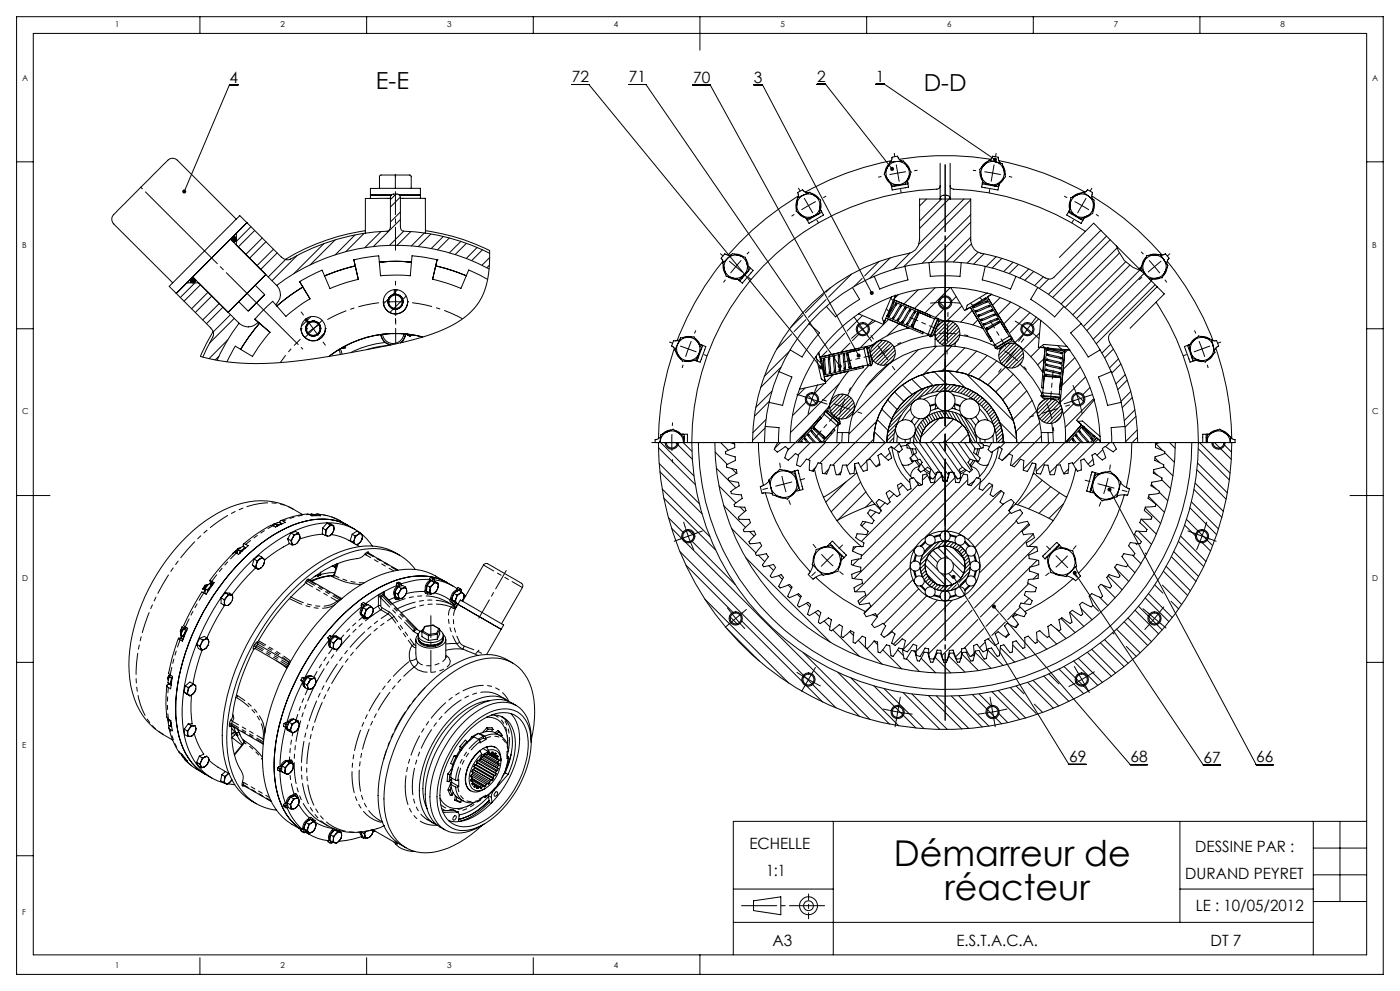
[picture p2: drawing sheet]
<svg xmlns="http://www.w3.org/2000/svg" width="420mm" height="297mm" viewBox="0 0 420 297" stroke-linecap="round" stroke-linejoin="round" font-family="sans-serif">
<defs><g id="words">
<g font-size="10.7">
<text x="268.2" y="259.4">Démarreur de</text>
<text x="283.3" y="269.6">réacteur</text>
</g>
<g font-size="7.1">
<text x="112.8" y="26.8">E-E</text>
<text x="277.1" y="27.3">D-D</text>
</g>
<g font-size="4.7">
<text x="68.9" y="24.8">4</text>
<text x="171.5" y="24.6">72</text>
<text x="188.6" y="24.6">71</text>
<text x="207.9" y="24.8">70</text>
<text x="226.2" y="24.7">3</text>
<text x="245.2" y="24.6">2</text>
<text x="262.8" y="24.6">1</text>
<text x="320.7" y="228.4">69</text>
<text x="339.1" y="228.5">68</text>
<text x="361" y="228.6">67</text>
<text x="376.9" y="228.5">66</text>
<text x="224.8" y="254.3">ECHELLE</text>
<text x="358.6" y="255.4">DESSINE PAR :</text>
<text x="229.8" y="262.4">1:1</text>
<text x="355.6" y="263.6">DURAND PEYRET</text>
<text x="358.8" y="273.1">LE : 10/05/2012</text>
<text x="231.8" y="283.6">A3</text>
<text x="287" y="283.5">E.S.T.A.C.A.</text>
<text x="363.1" y="283.5">DT 7</text>
</g>
<g font-size="2.5">
<text x="34.6" y="8.2">1</text>
<text x="84.2" y="8.2">2</text>
<text x="134.2" y="8.2">3</text>
<text x="184.2" y="8.2">4</text>
<text x="234.2" y="8.2">5</text>
<text x="284.2" y="8.2">6</text>
<text x="334.2" y="8.2">7</text>
<text x="384.2" y="8.2">8</text>
<text x="6.7" y="24.2">A</text>
<text x="411.7" y="24.2">A</text>
<text x="6.7" y="74.2">B</text>
<text x="411.7" y="74.2">B</text>
<text x="6.7" y="124.2">C</text>
<text x="411.7" y="124.2">C</text>
<text x="6.7" y="174.2">D</text>
<text x="411.7" y="174.2">D</text>
<text x="6.7" y="224.2">E</text>
<text x="6.7" y="274.2">F</text>
<text x="34.6" y="290.2">1</text>
<text x="84.2" y="290.2">2</text>
<text x="134.2" y="290.2">3</text>
<text x="184.2" y="290.2">4</text>
</g>
</g></defs>
<g fill="none" stroke="#000" stroke-width=".3">
<path d="M5 5h410v287h-410zM10 10h400v276.2h-400zM60 5v5M110 5v5M160 5v5M210 5v10M260 5v5M310 5v5M360 5v5M71.4 25.4h-2.6l-13.5 32M171.5 25.3h5.2l69.6 84.8M188.6 25.3h5.2l58.1 84.4"/>
<path d="M207.9 25.4h5.1l44.6 81.2M226.1 25.4h2.6l32.8 62.4M245.1 25.3h2.6l19.9 25.3M262.7 25.3h2.7l33.1 22.5M5 48.5h5M50.4 48l-16.3 16.3M50.4 47.9a1.95 1.95 0 0 1 2.8 .1l17.7 17.7M111.1 58.5h6.3zM113.8 56.4v-3.5l.5-.4h8.9l.2 .3v3.6M117.1 59.4l-7.5 .1v10.4M118.6 52.5v3.9M118.8 58.2l-1.7 1.6"/>
<path d="M119.8 58.5h6.3zM120.1 59.1l-3 3M120.1 59.4h7.5v10.4M126.1 59.4v-3h-12.2l-2.8 .1v3M239.1 59.9a4.1 4.1 0 0 0-.2 2.8M239.5 58.8a86.2 86.2 0 0 0-21.1 17.6M241.1 58.5a3.4 3.4 0 0 0-2.1 2.8M241.1 58.5a3.4 3.4 0 0 1 3.5 .3M241.1 58.5l1.8-.9 1.7 1.2M241.1 58.5l-1.1 .4a.89 .89 0 0 0-.9 1.4l-.1 1M242.6 57.9l-1.2-.4a.77 .77 0 0 0-1.2-.3l-.3 .2a.58 .58 0 0 0-.6 .4 .58 .58 0 0 0 .2 .6v.8M243.5 58a3.8 3.8 0 0 1 2.2 1.5"/>
<path d="M244.6 58.8a3.7 3.7 0 0 1 1.4 3.2M244.6 58.8l.8 .6a1 1 0 0 1 .7 1.5l-.1 1.1M265.6 52.8a3.9 3.9 0 0 0 1.6 2.2M266.1 50.4a3.6 3.6 0 0 0 .3 3.5M266.1 50.4l-.4 1a.95 .95 0 0 0 .1 1.6l.6 .9M266.4 53.9a3.6 3.6 0 0 0 3.2 1.5M266.4 53.9l.6 .8a.85 .85 0 0 0 1.3 .8l1.3-.1M266.7 49.1a3.7 3.7 0 0 0-1.2 2.6M267.3 55.2l.1 .3M267.4 48.2a85.5 85.5 0 0 0-25.8 9.4M269 48.4a3.6 3.6 0 0 0-2.9 2M269 48.4a3.4 3.4 0 0 1 3.2 1.5"/>
<path d="M269 48.4l1.3-.1a.88 .88 0 0 1 1.3 .7l.6 .9M269 48.4l-2 .1-.9 1.9M269.8 47.8a83.7 83.7 0 0 1 27.5 0M270.6 48.3l-.9-.7a.76 .76 0 0 0-1.1-.7 .76 .76 0 0 0-1 .7l-.4 .9M271.4 48.8a3.8 3.8 0 0 1 1.6 2.1M272.2 49.9a3.6 3.6 0 0 1 .3 3.5M272.2 49.9l.6 .9a.95 .95 0 0 1 .1 1.6l-.4 1M272.3 54.6l-.1 .5-4.3 .8a.36 .36 0 0 1-.4 0 .36 .36 0 0 1-.1-.4M272.3 54.6l.3 1.5-4.8 .8h-.1l-.3-1.4M272.5 53.4a3.6 3.6 0 0 1-2.9 2M272.5 53.4l-.9 1.8-2 .2M273.1 52.3l-.4 1.2-.5 .8 .1 .3"/>
<path d="M278 59.7l-2.1 2M282 48.9v10.7a1.03 1.03 0 0 1 1-1.1h1a1.02 1.02 0 0 1 1 1.1v-10.7M282 55.7a1.02 1.02 0 0 1-.9 1 76 76 0 0 0-73.6 75.9M282.4 59.7l-6.5 6.5M284.7 59.7l-8.8 8.8M285 55.7a1.03 1.03 0 0 0 1 1 76.1 76.1 0 0 1 39.6 12.7M289.2 59.7l-13.6 13.5M291.2 59.9l-20 20M294 51.5a3.9 3.9 0 0 0 .7 2.6M294.4 52.7a3.5 3.5 0 0 0 2.4 2.5M294.4 52.7l.5 2 1.9 .5M294.7 54.6a.63 .63 0 0 0 .3 .6 .63 .63 0 0 0 .7 .1l3.5 .6a.35 .35 0 0 0 .4 0 .35 .35 0 0 0 .1-.4"/>
<path d="M294.7 54.6l-.2 1.5 4.8 .8 .4-1.4M294.8 54.4l-.1 .2M295.3 49.4a3.4 3.4 0 0 0-.9 3.3M295.3 49.4l-1.4 1.4 .5 1.9M296.3 48.4a3.8 3.8 0 0 0-2 2M297 48l.5-.5a.65 .65 0 0 1 .4-.7 .65 .65 0 0 1 .7 .2h.2a.61 .61 0 0 1 .7 .2 .61 .61 0 0 1 0 .6l.7 1.2M298.7 48.5a3.6 3.6 0 0 0-3.4 .9M298.7 48.5a3.5 3.5 0 0 1 2.5 2.5M298.7 48.5l1.2 .4a.84 .84 0 0 1 1 1l.3 1.1M298.7 48.5l-1.9-.5-1.5 1.4M299.6 48.2a86.4 86.4 0 0 1 25.9 9.4M300.2 54.4a3.5 3.5 0 0 1-3.4 .8"/>
<path d="M300.2 54.4l-1.4 1.4-2-.6M300.8 49.7a3.8 3.8 0 0 1 .8 2.5M301.2 53.5l-1.5 2M301.2 51a3.6 3.6 0 0 1-1 3.4M301.2 51l.2 1a.94 .94 0 0 1-.4 1.6l-.8 .8M321.1 60a3.7 3.7 0 0 0-.2 2.7M323.1 58.5a3.5 3.5 0 0 0-2 2.8M323.1 58.5a3.4 3.4 0 0 1 3.5 .3M323.1 58.5l1.8-.9 1.7 1.2M323.1 58.5l-1.9 .8-.1 2M324.3 57.9a3.8 3.8 0 0 0-2.5 1.1M325.1 57.7l.7-.3a.65 .65 0 0 1 .6-.5 .65 .65 0 0 1 .6 .4l.2 .1a.92 .92 0 0 1 .4 1.4l.2 1"/>
<path d="M326.6 58.8a3.5 3.5 0 0 1 1.4 3.2M326.6 58.8l1.6 1.2-.2 2M327.6 58.8a86.2 86.2 0 0 1 21.1 17.6M410 48.5h5M34 64.4a1.91 1.91 0 0 0 .1 2.7l17.7 17.7M63.5 77.3l-5.7 5.7M63.5 77.3l-10.6 10.6M69.1 71.7l-5.6 5.6M69.1 71.7l13.9 13.8M69.6 71.2l-.2 .4M69.6 71.2l-.5 .5M69.7 71.2v-.1a.71 .71 0 0 1 1.1 .2"/>
<path d="M70.7 72.1l-.5 .6M70.9 69.9l-1.2 1.2M70.9 69.9v3.5M74.1 66.7l10.3 10.3a2.56 2.56 0 0 0 2.8 .6 65.3 65.3 0 0 1 29.3-8.4l.6-1.2v-8.8a1.03 1.03 0 0 1 1-1h1a1.09 1.09 0 0 1 1 1v8.8l.2 .8 .5 .4a63.4 63.4 0 0 1 26.1 6.7M74.1 66.7l-10.6 10.6M74.1 66.7l-2.2-2.1-1.6 1.6-19.5 19.6 2.1 2.1M74.1 66.7l-3.2 3.2M75.3 67.9l-4.4 4.5M76.4 69.1l-4.9 4.9M78.7 71.3l-5 5M79.8 72.4l-4.9 5M82.1 74.7l-5 4.9"/>
<path d="M83.1 75.8l-4.9 4.9M85.7 77.8l-5.2 5.2M89.1 76.5l-7.5 7.6M97.2 73l-9 9M100.5 71.9l-7.4 7.5M106.2 77.9l1.3 5.8-3.3 .9-5.2 1.9-2.4-5.5-6.7 3.4M106.2 77.9l7.4-1.2 .6 6 4.4-.3 4.5 .3 .5-6 7.5 1.2M106.2 77.9h.1M106.5 70.4l-5.9 6M109.2 70l-5.4 5.4M109.6 69.1a64.4 64.4 0 0 0-23.9 8.6M114.3 69.4l-4.9 4.8"/>
<path d="M114.5 78.5l4.4-.2 3.9 .2M116.6 78.3h4M116.6 78.3l-2.2 .2M116.6 78.3l-2.8 .3 3.3-.3 6.4 .2-2.9-.2M120.1 63.5l-3 3M120.1 65.8l-8.1 8.1M120.6 78.3l2.2 .2M121.1 69.3l-4.2 4.2M123.3 69.4l-4.2 4.1M127.3 69.8l-3.9 3.9M127.6 69.1a57 57 0 0 1 19.3 6.1l-.1 5.2-.8 4.5-1.1 3.5-2.1 3.4-2.8 2.8-3 2.1-5.1 2.5-5.5 1.9-11.4 2.8-19.8 3.5-12.1 1.4-8.7 .1-7.3-.6-7-1.5 1.8-3.9 2-3.4M129.3 70.1l-3.8 3.8"/>
<path d="M130.7 79.7l6.1 1.8 3.1 1.2a51.8 51.8 0 0 0-9.2-3M131.1 77.9l-1.3 5.8 4.3 1.2 4.2 1.5 2.3-5.5 5.7 2.8M131.1 77.9h.1M133 70.9l-3.6 3.6M134.8 71.3l-3.5 3.6M138.3 72.4l-3.5 3.4M139.9 72.9l-3.3 3.4M143.2 74.2l-3.3 3.3M144.7 74.9l-3.2 3.2M146.8 79.5l-.8 .8M146.9 77.2l-2.3 2.3M216.9 78.3a86.4 86.4 0 0 0-13.8 23.8"/>
<path d="M217 79.4a3.6 3.6 0 0 0 .7 2.8M218.3 77.4a3.5 3.5 0 0 0-1 3.4M218.3 77.4l-1.5 1.4 .5 2M219.5 76.3l-1.2 .1a.74 .74 0 0 0-1.3 .1l-.3 .4a.48 .48 0 0 0-.3 .4 .48 .48 0 0 0 .2 .5l.4 .9M220.3 76.2a3.7 3.7 0 0 1 2.6 .6M221.7 76.5a3.6 3.6 0 0 0-3.4 .9M221.7 76.5a3.6 3.6 0 0 1 2.4 2.6M221.7 76.5l-1.1-.2a.87 .87 0 0 0-1.5 .3l-.8 .8M221.7 76.5l.9 .3a.99 .99 0 0 1 1.2 1.2l.3 1.1M223.9 77.8l.6 2 .3 .3M224.1 79.1a3.6 3.6 0 0 1-.9 3.3M224.1 79.1l.5 1.9-1.4 1.4"/>
<path d="M239 61.3a3.7 3.7 0 0 0 1.5 3.2M239 61.3l-.1 1.1a1 1 0 0 0 .7 1.5l.9 .6M239.4 63.7a3.7 3.7 0 0 0 2.2 1.6M240.5 64.5a3.4 3.4 0 0 0 3.5 .3M240.5 64.5l.9 .6a.87 .87 0 0 0 1.5 .2l1.1-.5M241.9 65.4l.1 .2M246 62a3.4 3.4 0 0 1-2 2.8M246 62l-.2 2-1.8 .8M246.2 60.7l-.1 2.1 .2 .3M246.3 63.1l.2 .5-3.9 2.3a.33 .33 0 0 1-.4 .1 .33 .33 0 0 1-.2-.4M246.3 63.1l.8 1.3-3.5 2.1-.9 .5-.7-1.4M263.7 78.4l-4.3 4.3"/>
<path d="M267.1 77.3l-6.2 6.1M271.5 79.8l.9 4.1-4.3 1.2-4.2 1.5-1.6-3.8M273 75.8l-4.9 4.9M278.7 78.7l.4 4.1 3.3-.1 5.6 .1 .4-4.1M291.2 71.1l-7.4 7.4M291.2 64.3l-14.5 14.6M291.2 66.6l-12 12M291.4 73.1l-5.4 5.4M293.4 75.6l-3.2 3.2M295.2 76.1l-3.1 3M295.6 79.8l-.9 4.1 4.3 1.2 4.2 1.5 1.6-3.8M298.8 76.9l-2.9 3"/>
<path d="M300.6 77.4l-2.9 2.9M303.9 78.6l-2.8 2.8M305.5 79.2l-2.7 2.8M320.8 63.1a.56 .56 0 0 0-.1 .6 .56 .56 0 0 0 .6 .3l3.2 1.9a.31 .31 0 0 0 .4 .1 .31 .31 0 0 0 .2-.4M320.8 63.1l-.8 1.3 4.3 2.6 .8-1.4M320.9 62.9l-.1 .2M321.1 61.3a3.5 3.5 0 0 0 1.4 3.2M321.1 61.3l-.1 1.1a1.02 1.02 0 0 0 .8 1.6l.7 .5M322.5 64.5a3.4 3.4 0 0 0 3.5 .3M322.5 64.5l1.6 1.1 1.9-.8M327.2 64.3l-1.9 1-.2 .3M328 62a3.4 3.4 0 0 1-2 2.8"/>
<path d="M328 62l-.1 1a.97 .97 0 0 1-.9 1.4l-1 .4M328.2 60.6a3.7 3.7 0 0 1-.3 2.6M330.2 69l-14 14.1a2.06 2.06 0 0 1-2.7 .2 57.1 57.1 0 0 0-19.2-7.4 4 4 0 0 1-3.1-3.8v-12.4h-15.3v12.2a4.2 4.2 0 0 1-3.1 4 57.8 57.8 0 0 0-47.1 56.7M330.2 69l-2.1-2.1-10.3 10.2M330.2 69l4.8 4.8M332 70.8l-17.5 17.4M333.1 71.9l-17.3 17.2M335 73.8a10.5 10.5 0 0 0 7.4 7.4l4.7 4.7M335 73.8l7.4 7.4M335.2 74.3l-16.9 16.8M335.8 75.8l-16.3 16.3M337.7 78.5l-15.9 15.8"/>
<path d="M338.9 79.5l-15.9 16M342.5 79.9l-.2 .2M343.2 78.4a3.6 3.6 0 0 0 .3 3.5M343.2 78.4l-.5 1a.87 .87 0 0 0 .1 1.5l.7 1M343.7 77.2a3.8 3.8 0 0 0-1.1 2.5M346.1 76.4a3.4 3.4 0 0 1 3.2 1.6M346.1 76.4h1a1.1 1.1 0 0 1 1.7 .9l.5 .7M346.1 76.4a3.6 3.6 0 0 0-2.9 2M346.1 76.4l-1.1 .1a.97 .97 0 0 0-1.4 1l-.4 .9M347.5 76.3a3.6 3.6 0 0 0-2.9 .2M348.2 76.5l.6-.1a.86 .86 0 0 1 .9-.2 .86 .86 0 0 1 .6 .7 .58 .58 0 0 1 .4 .5 .58 .58 0 0 1-.4 .6l-.2 1.3M349.3 78a3.4 3.4 0 0 1 .2 3.5"/>
<path d="M349.3 78l1.1 1.6-.9 1.9M350.2 78.3a86.4 86.4 0 0 1 13.7 23.8M5 98.5h5M52.9 87.9l10.3 10.4a2.23 2.23 0 0 1 .6 2.8l-2.9 5.9M56.1 84.8l-3.2 3.1M56.1 84.8h3.5M57 83.9l-.9 .9M57.8 83l-.4 .5a.74 .74 0 0 1 .9 .1 .74 .74 0 0 1 .1 .9M57.8 83l13.9 13.9M58.5 84.8l-4.4 4.4M58.9 84l-.6 .6M60.1 85.3l-4.9 5"/>
<path d="M62.4 87.6l-4.9 4.9M63.5 88.7l-4.9 5M65.8 90.9l-5 5M66.9 92.1l-5 4.9M69.1 94.3l-5.1 5.2M70.3 95.4l-7.5 7.5M71.7 96.9a55.7 55.7 0 0 0-6.6 11.1M76.4 95.7l4.6 3.9-3.5 4.4-1.8 2.8-5.1-3.1-2.5 4.7M76.4 95.7h.1M77.5 96.6a4.1 4.1 0 0 1-5.8 .3M78.7 89l.7-.7-4.9 4.9zM79.2 82.8l.5-.5-11.3 11.3z"/>
<path d="M79.4 88.3l-2.8-2.8-5 4.9 2.8 2.8M83 85.5a4 4 0 0 1-.3 5.9M89.9 84.4l3.1 5.2-2.8 1.8-4.4 3.4-4-4.5-5.4 5.4M89.9 84.4h.1M90.3 98.5h.1M90.3 98.5a3.7 3.7 0 0 0 3.7 3.7 3.7 3.7 0 0 0 3.6-3.7M90.8 86l-4.8 3.3-3 2.4M90.9 86l-3.4 2.2-4.5 3.5M91.8 95.5h.1M91.8 95.5a3.7 3.7 0 0 1 5.7 2.3 3.7 3.7 0 0 1-4.4 4.3 3.7 3.7 0 0 1-2-5.9l.4-.4 .9 1.1M91.8 95.5l.8 1.2M91.9 96.3l-1.5 1.5"/>
<path d="M92 98.5h.1M92.4 96.9h.1M92.5 96.5l1.5 2M92.6 96.7a2.26 2.26 0 0 1 3.6 1.4 2.26 2.26 0 0 1-2.9 2.5 2.26 2.26 0 0 1-.9-3.7M92.6 96.7a2.25 2.25 0 0 1 2.4-.2 2.25 2.25 0 0 1 1.2 2 2.24 2.24 0 0 0-2.2-2.3 2.24 2.24 0 0 0-2.3 2.3l.3-1.1 .4-.5M92.6 96.7h.1M93.2 94.9l-1.1 1.1M94 98.5l-2 1.5M94 98.5l1.4 2M95.5 97.2l-2.9 2.8M96 98.5h.1M96 97.1l-2 1.4"/>
<path d="M96.6 96l-1 1M97.4 82.7l6.2-2.2 3-.8-5 1.4zM97.4 99.7l-2.2 2.2M97.6 98.5h.1M115 90.4h.1M115 90.4a3.7 3.7 0 0 0 3.7 3.7 3.7 3.7 0 0 0 3.6-3.7M116.6 89.5l-1.6 1.6M116.6 90.4h.1M118 92.6l-1.1 1.1M118.3 87.8l-.6 .6M118.3 88.2h.1M118.6 88.2a2.25 2.25 0 0 1 2.1 3.2 2.25 2.25 0 0 1-3.8 .4 2.25 2.25 0 0 1 1.4-3.6"/>
<path d="M118.6 86.8a3.6 3.6 0 0 1 3.4 5.1 3.6 3.6 0 0 1-6.1 .9 3.6 3.6 0 0 1 1.8-5.9l.6-.1v1.4M118.6 86.8h.1M118.6 88.2a2.27 2.27 0 0 1 2.3 2.2 2.26 2.26 0 0 0-2.3-2.2 2.26 2.26 0 0 0-2.2 2.2 2.29 2.29 0 0 1 1.9-2.2M118.6 88.2h.1M118.6 86.8v1.4M119.3 86.9l-.7 .6M120.6 90l-2.4 2.4M120.6 90.4h.1M121.9 88.7l-1.1 1.1M122.3 90.4h.1M146.7 80.6a58.8 58.8 0 0 0-63.7 4.9M217.3 80.8a3.6 3.6 0 0 0 2.5 2.5"/>
<path d="M217.3 80.8l.3 1a.96 .96 0 0 0 1.2 1.2l1 .3M218.5 83a4 4 0 0 0 2.6 .7M221.4 83.7l.1 .2M223.2 82.4a3.5 3.5 0 0 1-3.4 .9M223.2 82.4l-1.5 1.5-1.9-.6M224.8 80.1l.3 .4-3.1 3.6-.5-.2M224.8 80.1l1.1 1-3.2 3.8-1.2-1M240.9 94.5l-3.7 3.7M241.8 95.8l-3.6 3.6M242.7 97l3.2 2.8-2.8 3.5-2.5 3.7-3.6-2.2M247.1 88.3l-5.5 5.5M247.8 89.8l-5.3 5.3"/>
<path d="M249.1 86.2l-1.3 1.4M253.4 99.9l-4.5 4.5M255.4 82.2l-6.8 6.8M255.7 86.1l2.2 3.6-3.8 2.5-3.5 2.8-2.7-3.2M257.3 97.4l2.8 2.8M257.6 94a47 47 0 0 0-12 11.7l.3 1.4M257.6 94l7.4 3.2 .8-1.8M257.8 100l-2.1 2.1M258.7 83.4l-2.4 2.4M258.8 94.5l-4.7 4.7M261.9 95.9l-1.8 1.7M264.9 96.1l.4 .4"/>
<path d="M265.8 95.4l6.8 2.9a37.5 37.5 0 0 0-11 5.1M265.8 95.4l11 4.6 .2-.4-11-4.7 1.9-4.6 12.5 5.3M265.9 92.6l.8 .7M266.2 94.3l.1 .2-.2 .2zM266.5 94.5l.3 .2-.3 .1M266.6 95.7l-8.6 8.6M267.2 89.4l1.1 1M267.4 89l-5.8 2.6-4 2.4M267.4 89l-2.7 6.4 .5 1.4 .6-1.4M267.4 89l1.3-.5-.6 1.3M267.8 90.8l-.1 .1M268 91l-1.7 3.5"/>
<path d="M268.1 89.8l14.9 6.3M268.9 91.4l-2.3 3.5M269 91l-.7 .5-1.8 3M269.5 88.3l-1.2 1.2M269.7 97l-3.6 3.6M269.9 96.6l1 .9M270.2 92l-1.9 3.3-.5 .1M270.4 91.6l-.7 .5-1.7 2.9M271.6 92.6l-1.7 2.9-.4 .5h-.3M271.8 92.2h-.3l-.4 .5-1.6 2.9M273 93.2l-1.7 2.9-.4 .5h-.3M273.2 92.8h-.3l-.4 .5-1.7 2.9"/>
<path d="M273.5 97.8h.1M273.6 97.4l.2 .2-.3 .2M273.7 97.5l-.2 .3M274.1 97.6l-.3 .1 .1 .3M274.4 93.8l-1.7 2.9-.4 .5h-.3M274.6 93.4h-.2l-.5 .5-1.7 2.9M275.1 92.8l1 1M275.2 93.9l-1.8 3.6M275.4 94.2l-1.6 3.6M275.4 86.9l-4.3 4.2M275.8 93.6l-2 4.6 4.6 2M279.2 94.5l-.2 .5"/>
<path d="M280.5 86.3l-6.2 6.2M281.3 95.5l-2.3 5.4M281.3 95.5h-.9l-1.3 3.1-.7 1.7 .6 .6M281.3 95.5l.1 .1M281.4 95.6l-2.2 5.3M281.4 95.6a2.19 2.19 0 0 1-.4 2.3l-.7 1.6a1.44 1.44 0 0 1-1.1 1.4M281.6 90.3l2.3 2.3M282.6 96.5l-1.8 1.8M283 96.1l-1.4 .1M283 96.1a33.3 33.3 0 0 1 11.9 2.3M283.5 92.3l-2.9 2.8M285.1 86.2l-7.6 7.6"/>
<path d="M285.1 96.2l-4.5 4.6M285.2 86.2h1.2a45.4 45.4 0 0 1 9.7 1.7M285.2 86.2a46.9 46.9 0 0 0-16.5 2.4l-.6 1.2M285.2 86.2l4.2 6.9 1.7-1M285.9 96.6l-5 5M286.6 97l-5.3 5.3M286.8 88.9l-1.6 1.7M287.2 97.6l-5.3 5.2M287.6 98.2l-5 5.1M287.9 99.1l-4.5 4.5M288.5 91.7l-8 8.1M291.1 92.1l6.2 10.2 .4-.2"/>
<path d="M291.1 90.9l.8 .7M291.7 93.1l-3.5 3.4M291.7 91.7l.4-.2-.1 .3zM293.4 95.8l-1.5 1.6M293.9 89.2l.8 .7M295.4 89.5h-.1M295.5 89.8l-3.5 1.9M295.9 90.6l-3.8 1.5M295.9 98.5v.1M295.9 99.1l4.3-2.6 2.6 4.3M296.2 98.3l.1 .3h-.4M296.2 90.4l-.4-.1-.9 .3-2.7 1.2 .1 .2-.1 .1-.2-.1"/>
<path d="M296.2 89l1.2-.7a46.9 46.9 0 0 1 14.8 7.7M296.2 89l8.3 13.8M296.4 98.7h-.2l-.1 .3M296.6 91.9l-3.1 1.4-.6 .1-.2-.1M296.7 91.6l-3.6 1.5M297.4 88.2h.1M297.4 93.2l-3.1 1.4-.6 .2-.2-.2M297.5 88.2l-1.3-.4-6 3.7-.4 1.3 1.3-.7M297.5 88.2l-1.3 .8M297.8 93h-.9l-3 1.4M298.2 94.5l-3.1 1.4-.6 .2-.2-.2M298.5 93.7l1.5 1.5"/>
<path d="M298.6 94.3h-.9l-3.1 1.4M299 95.8l-3.1 1.4-.7 .2-.1-.2M299.4 95.6h-.9l-3.1 1.4M299.5 96.8l-3.4 1.9M299.6 96.4l-3.6 1.9M300.1 89.2l-2.4 2.3M302.4 99.3l-.4 .2-6.2-10.3-4.3 2.6 7 11.6M303.2 90.5l-3.8 3.8M306.2 92l-5.1 5.1M306.7 97.4l2.8 2.8M307.2 100l-2.7 2.7M308.6 80.6l-2.7 2.7"/>
<path d="M309 93.7l-6.2 6.2M310.1 81.3l-2.7 2.7M311.3 86.1l-2.1 3.6 3.7 2.5 3.5 2.8 2.8-3.2M311.6 95.6l-2.1 2M311.9 99.8l-4.9 4.9M312.2 96l1.5 1.2a43.2 43.2 0 0 1 6.3 6.6M312.2 96l-.7 8.1 2 .1M313 82.9l-2.6 2.7M314.6 83.6l-2.8 2.8M324.3 97l-3.1 2.8 2.8 3.5 2.5 3.7 3.6-2.2M341.9 81l-16.8 16.8M342.3 80.1a.55 .55 0 0 0-.2 .5 .55 .55 0 0 0 .4 .5v.1"/>
<path d="M342.3 80.1l-.6 .4M343.2 82l-17.1 17.1M343.5 81.9a3.6 3.6 0 0 0 3.1 1.5M345.4 84.2l-17.4 17.5M346.5 85.3l-17.6 17.7M346.6 83.4l-1.8 .2M346.8 90.6a75.9 75.9 0 0 1 12.7 42M347.1 85.9l-14 14.1a2.14 2.14 0 0 0-.2 2.6 57.8 57.8 0 0 1 8.4 30M347.1 85.9l2.2 2.2-10.3 10.3M347.9 83.4l-1.2 .3h-.9l-.5 .4M349.5 81.5a3.4 3.4 0 0 1-2.9 1.9M349.5 81.5l-.4 .9a.99 .99 0 0 1-1.4 .9l-1.1 .1"/>
<path d="M350.1 80.2a4 4 0 0 1-1.1 2.5M410 98.5h5M65.7 106.8l-1.1 1.1M68.3 101.9l-5.6 5.6M72.2 104.7l2.3-3.6 3.4-4.2-3.1 4-2.6 3.8M92.5 100.2l-1 1M98.7 106.8a32.3 32.3 0 0 1 28.1-5.8 32.2 32.2 0 0 0-28.1 5.8M101.7 104.8l.4 1.5M102.1 104.5l.5 1.6M102.6 104.2l.3 .2zM103 104l.5 .3M103.2 103.9l.4 .2"/>
<path d="M103.5 104.3l-.6 .2M103.6 104.1l-.1 .2M103.8 103.6l-.2 .5M112.9 104l.1 .2M114.2 100.3l.2 .7M114.4 101a3.5 3.5 0 0 0 2.9 2.4M114.4 101a3.7 3.7 0 0 0 2.8 2.4M115.6 102.6a29.3 29.3 0 0 0-10.4 3.1M116.5 103.5l-2.5 .3-4 1M120.4 102.5h.6M121.2 100a3.3 3.3 0 0 1-3.2 3 3.3 3.3 0 0 1-3.3-2.8M121.7 100.1a3.7 3.7 0 0 1-1.6 2.7"/>
<path d="M122.2 100.2l.1 .3zM122.3 100.5l.7 .2M122.8 100.2l.2 .5M123 100.2l.2 .5M123.2 100.7h-.2M123.6 100.3l-.4 .4M202.3 104.3a84.8 84.8 0 0 0-4.7 27.1M202.8 105.4a3.8 3.8 0 0 0 1.6 2.4M203.3 103.1a3.6 3.6 0 0 0 .3 3.5M203.3 103.1l-.1 .2a1.85 1.85 0 0 0 .1 2.8l.3 .5M203.6 106.6a3.6 3.6 0 0 0 3.1 1.5M203.6 106.6l.6 .9a.97 .97 0 0 0 1.5 .7l1-.1"/>
<path d="M204.1 101.7l-.7 .4h-1.3l-.2 .6a.75 .75 0 0 0-.2 1.1l.9 .9M206.2 101.1a3.6 3.6 0 0 0-2.9 2M206.2 101.1a3.6 3.6 0 0 1 3.2 1.5M206.2 101.1l-2 .1-.9 1.9M206.2 101.1l1.1-.1a.95 .95 0 0 1 1.4 .7l.7 .9M207.5 100.9h-1.8l-.9 .3M208.1 108a3.8 3.8 0 0 1-2.7 .2M208.4 107.9l.2 .2M208.7 101.5l1.3 1.7 .3 .1M209.4 102.6a3.4 3.4 0 0 1 .2 3.5M209.4 102.6l1.1 1.7-.9 1.8M209.6 106.1a3.4 3.4 0 0 1-2.9 2"/>
<path d="M209.6 106.1l-.8 1.8-2.1 .2M210.3 103.3l.5 .3-1.5 4.1a.36 .36 0 0 1-.2 .4 .36 .36 0 0 1-.5 0M210.3 103.3l1.4 .6-1.7 4.6-1.4-.4M231.6 117.3l-4.9 4.8M233.7 111.4l3.9 1.6-1.6 4.2-1.2 4.3-4.1-.9M234.3 110.1l-6.2 6.1M236.7 105.4l-7.4 7.4M237.5 100.1l-4.5 4.5M239.9 116.7a46.3 46.3 0 0 0-2.9 15.9M241.2 118.9l2.4 .8M241.5 116.3l-2.3 2.3M242.2 118.2l2.8 2.9"/>
<path d="M243.6 119.7l-.7 2.4M243.6 119.7l2.4 .7M244.4 117.3l-.8 2.4M244.9 106.9l-3.2 5.5-1.8 4.3M245 107.6l1.3 1.3M245.9 107.1l-.3-1.5-.8 1.2 1.6 6.8 1.2 .8-.3-1.5M246.2 108v.2M246.4 113.4l.4 .5M246.5 108.1l.7 3.8M247 111.8l.3 .2-.2 .2zM247.3 112.9l7.2-1.7-.1 .2a30.4 30.4 0 0 0-5.8 10.5M247.3 112.9l.4 2-7.8 1.8"/>
<path d="M247.3 107.5l-.2 .2-.1 .6 .3 3.5h.4l-.2 .3M247.3 115l-3.1 3.1M247.4 107.9l.3 4.1M248.1 105.2l-1.8 1.8M248.4 106.5l.4 .4M248.5 107.5l.3 3.8M248.8 107.7l.4 3.2-.1 .7-.2 .2M249.3 111.9l.5 .4M250 112.3l-2.4 2.3M250.3 106.9l-.3 .1v.7l.4 3.2M250.4 107.3l.3 3.3-.1 .7-.2 .1M251.7 106.5l-.2 .1v.7l.3 3.4"/>
<path d="M251.8 115l-14.7 14.6M251.8 106.9l.4 3.4-.1 .6-.2 .2M252 118.1l-3.1 3.1M252.1 105.7l.4 .4M253 111.1l.4 .4M253.1 118.1l-4.2 4.3M253.2 106.1l-.2 .2v.7l.3 3.3M253.3 106.6l.3 3.3-.2 .8M253.5 119.5l-1.6 4.7M254 118.4l-4.9 4.9M254 106.2l.7 4M254.4 106.4l.7 3.8"/>
<path d="M254.7 118.8l-5.2 5.2M254.8 110l.3 .1-.1 .2M254.9 110.4h.1M255 102.8l-2.8 2.8M255.3 109.9l-.2 .2 .3 .2M255.3 119.3l-5.3 5.3M255.7 104.8l.4 .4M255.8 119.9l-5.1 5.2M256.6 110.2l.5 .5M257.6 104.4l.1 .4-11.7 2.8 1.2 4.8 13.1-3M258.9 109.7l.1 .5-11.7 2.7M259.2 104.5l-4.9 1.2 1.1 4.8"/>
<path d="M259.9 103.9l1.3 5.7M259.9 103.9l-.7 .5 1.1 5.1 .9 .1M260.1 103.9l1.3 5.7M260.1 103.9a2.15 2.15 0 0 1 1 2.1l.4 1.7a1.46 1.46 0 0 1-.1 1.9M260.1 103.9h-.2M260.7 109.5a32.1 32.1 0 0 0-6.4 9M261.4 109.6h-.2M261.6 103.4l-1 .9M261.6 103.4l-15.7 3.7M262.1 108.2l-.4 .4M263.3 102.3l-1.9 1.9M264.8 102l-3.7 3.7"/>
<path d="M265.8 102.1l-4.6 4.6M266.2 119.8l2.9 2.9M266.6 102.4l-5.1 5.1M267.3 102.9l-5.3 5.3M267.8 103.4l-5.2 5.3M268 107.7l-8.2 8.2M268.3 104.1l-5 5M268.3 117.4l2.8 2.9M268.5 105l-4.4 4.4M268.6 106l-3.5 3.5M270.8 115.4l2.8 2.8M272 119.5l-1.6 1.6"/>
<path d="M273.5 113.6l3 3M275.5 104.8l-19.8 19.8M275.5 117.1l-7.5 7.5M276.6 112.3l3.3 3.2M277.5 116.2l-10.4 10.4M278.6 100.5a32.9 32.9 0 0 0-10.4 3.5M279 100.9h.2M279.2 115.7l-3.8 3.7M280.2 111.4l3.8 3.7M280.5 100.3h-.5M280.5 100.5v3.3M280.6 115.4l-2.9 2.9"/>
<path d="M281 103.7l-26.4 26.4M281 101.7l-.5 .1M281.1 118.4l-2.1 .4-1.9 .9M281.9 115.2l-2.5 2.5M283.1 115.1l-2.3 2.3M284.2 115.1l-2.1 2.1M284.5 111.2l5.1 5M285.2 115.2l-1.9 2M285.5 103.7l-8.4 8.4M285.9 118.4l2.1 .4 2 .9M286.2 115.4l-1.8 1.8M286.5 102.9v.9"/>
<path d="M287.2 115.5l-1.8 1.8M287.5 101.7l-1.4 1.5M287.9 100.4a33.7 33.7 0 0 1 10.6 3.3M288 100.1l-3.5 3.5M288.1 115.7l-1.7 1.7M289 116l-1.7 1.6M289.5 104.2l-6.9 7M289.8 116.3l-1.6 1.6M289.9 112.1l14.2 14.1M290.6 116.6l-1.6 1.5M291.3 117l-1.5 1.5M292.1 117.4l-1.5 1.4"/>
<path d="M292.8 117.8l-1.5 1.4M293 105.2l-6.2 6.2M293.4 118.2l-1.4 1.5M294.1 118.7l-1.4 1.4M294.7 119.2l-1.4 1.4M295.3 119.7l-1.4 1.4M295.9 100.2l1.5 1.4M296.2 106.5l-5.8 5.8M298.6 104.3v.1M299 108.1l-5.4 5.5M299.6 104.4l.5 .3M301.7 110l-5.4 5.4"/>
<path d="M301.8 103.1l-1.9 1.9M303.2 102.8l-3.6 3.7M303.4 102.1l1.1 .7M303.5 101.3l-4.9 3M303.5 101.3l-.7-.6-4.1 2.5-.3 .2 .2 .9M303.5 101.3l.1 .2M303.6 101.5l-5 2.9M303.6 101.5a2.2 2.2 0 0 1-1.6 1.5l-1.6 1a1.37 1.37 0 0 1-1.8 .4M304 112.1l-5.3 5.3M304.3 102.9l-4.6 4.6M304.5 102.8a30.5 30.5 0 0 1 8.3 8.9M305.1 103.2l-5.1 5.1"/>
<path d="M305.8 103.7l-5.3 5.3M306 109.2a32.8 32.8 0 0 1 6.6 8.8M306.2 114.5l-5.4 5.3M306.3 104.2l-5.3 5.3M306.6 108.5l-1.3 1.3M306.7 104.9l-5 5.1M307 105.8l-4.4 4.4M307.1 106.9l-3.5 3.4M308 117.1l-5.5 5.5M312 104.1l1.5 .1M312 104.1l1.1-.9 7 .6 .9 1.1-1.5-.1M312 104.1l-2.8 2.8"/>
<path d="M312.3 118.5l5.8 .5M312.3 118.5l.5-.8 5.1 .5 .2 .8M312.3 118.7l5.8 .5M312.3 118.7a1.41 1.41 0 0 0 1.7 .6l1.8 .2a2.17 2.17 0 0 0 2.3-.3M312.3 118.5v.2M312.7 103.5l1.3 1.2M312.8 112.5l.4 .5M312.8 117.8l.5-5.1 4.9 .5-.4 5M313.1 119.9l-1.5 1.5M313.1 108.4l.5 .4M313.2 119.3l.2 .5M313.2 107.5l-1.9 1.9"/>
<path d="M313.5 112.8l.3-.2 .1 .2M313.5 104.2l-1 12h.4l1.1-11.9 5 .4-1.1 12h.5M313.5 112.3l.2 .3 .2-.3M313.7 110.7l.2 .4 3.7 .9M313.7 112.6l3.8 .4M313.8 112.2l4 .5M313.8 109.2l.1 .3 .6 .2 3.3 .8M314 107.7v.2l.6 .3 3.3 .7M314.1 106.2v.2l.7 .3 3.2 .6M314.1 110.8l3.3 .7 .6 .3 .1 .2M314.2 106.5l.3-.3 2.7 .6 1 .3 .3 .4M314.2 104.7l.2 .3 .2-.3 3.4 .7 .6 .3v.2"/>
<path d="M314.3 109.3l3.2 .7 .7 .2v.3M314.3 104.9l3.9 1M314.3 104.3l.1 .2 .2-.2M314.4 107.8l3.3 .7 .6 .2v.3M314.5 104.5l3.8 .5M314.7 119.4l-3.6 3.6M315.7 119.5l-4.5 4.5M316.5 119.8l-5 5M317.3 103.6l1.2 1.1M317.6 119.6l.5 1.2M317.9 111.7l-.2 .2M318.1 119v.2"/>
<path d="M318.2 113.4l.5 .5M318.3 104.7h.2M318.6 109.3l.5 .5M318.9 105.2l.5 .5M319.5 104.8l1.4 .1a47 47 0 0 1 7.4 15M319.5 104.8l-1.4 16M320.3 104.8l-.9 1M322.4 107.2l-3.5 3.5M322.6 117.9l2.7 2.6M324.1 110l-5.6 5.6M325.6 113l-7.5 7.5M327 116.1l-2.4 2.4"/>
<path d="M328.1 119.5l-8.5 8.5M328.3 119.9l.2 1.1a43 43 0 0 1 1.5 9.8M328.3 119.9l-5.3 6.1 1.4 1.3M333.2 103.1l-2.6 2.7M333.4 111.4l-3.9 1.6 1.9 5.2 .9 3.3 4.1-.9M334 104.6l-2.6 2.6M335.6 107.5l-2.7 2.7M336.3 109.1l-2.7 2.7M337.6 112.3l-2.8 2.7M338.2 113.9l-2.8 2.9M339.2 117.3l-2.9 3M339.7 119.1l-3 3"/>
<path d="M356.7 103.3l-1.4 .6 .2 .4 1.5 4.2 1.4-.4M356.7 103.3a.64 .64 0 0 0-.4 .5 .64 .64 0 0 0 .3 .7l1.2 3.3a.33 .33 0 0 0 .2 .4 .33 .33 0 0 0 .4-.1M356.9 103.3h-.2M357.2 105.5a3.5 3.5 0 0 0 2.5 2.4M357.2 105.5l.5 1.9 2 .5M358.1 102.1a3.6 3.6 0 0 0-.9 3.4M358.1 102.1l-1.4 1.4 .5 2M358.4 108.1l.4-.2 .8 .4 1.3 .1M359.1 101.1a3.9 3.9 0 0 0-2 1.9M360.2 100.8a3.9 3.9 0 0 1 2.7 .8M361.5 101.2a3.6 3.6 0 0 0-3.4 .9M361.5 101.2a3.6 3.6 0 0 1 2.5 2.5"/>
<path d="M361.5 101.2l1 .3a.92 .92 0 0 1 1.2 1l.3 1.2M361.5 101.2l-1-.3a.97 .97 0 0 0-1.6 .5l-.8 .7M363 107.1a3.5 3.5 0 0 1-3.3 .8M363 107.1l-.7 .7a.97 .97 0 0 1-1.6 .5l-1-.4M363.5 102l1.5 .1 .2 .6a.72 .72 0 0 1-.1 1.3l-.8 1.3M364 103.7a3.4 3.4 0 0 1-1 3.4M364 103.7l.3 1.2a.84 .84 0 0 1-.5 1.4l-.8 .8M364.1 106.1h-.1a3.6 3.6 0 0 1-1.8 2M364.7 104.3a86 86 0 0 1 4.8 27.1M197.5 132.6a86 86 0 0 0 86 86 86 86 0 0 0 86-86M197.6 134.2l11 11M197.8 138.9l12 12"/>
<path d="M198 132.3v.3M198.2 132.6l10 10M198.3 130.7l-1.1 .9a.5 .5 0 0 0-.5 .1 .5 .5 0 0 0-.2 .5v.4h8.5M199.5 132.6a1.99 1.99 0 0 0 2 2.1 1.99 1.99 0 0 0 2-2.1M199.9 132.6a1.64 1.64 0 0 0 1.6 1.7 1.64 1.64 0 0 0 1.7-1.7M200.1 129.5a3.4 3.4 0 0 0-2.1 2.8M200.1 129.5a3.5 3.5 0 0 1 3.5 .3M200.1 129.5l-1 .4a.89 .89 0 0 0-.9 1.2l-.2 1.2M200.1 129.5l.9-.5a1.01 1.01 0 0 1 1.7 .1l.9 .7M201.2 128.9a3.7 3.7 0 0 0-2.4 1.1M201.6 130.1v5M202.6 129l1.1 .5 .7 .6h1.8v2.5"/>
<path d="M202.7 132.6l5 5M203.6 129.8a3.6 3.6 0 0 1 1.4 2.8M203.6 129.8l1.6 1.2-.2 1.6M204.7 130.1a.6 .6 0 0 1 .6 .4 .6 .6 0 0 1-.1 .6v1.5M205 132.6l2.6 2.7M205 132.6h.1M205 132.6h.2M205.2 132.6h1M206.2 132.6h1.3M207.5 132.6h18.2M207.5 132.6a76 76 0 0 0 76 76 76 76 0 0 0 76-76M209.5 132.6a74 74 0 0 0 74 74 74 74 0 0 0 74-74"/>
<path d="M214.5 132.6a69.1 69.1 0 0 0 69 69.1 69.1 69.1 0 0 0 69.1-69.1M214.5 135.5l3.7 3.7M216.2 132.6l2.3 2.3M219.1 132.6l1.3 .5v1.1l-2.7 1.2v.6l2.9 .9v1.1l-2.7 1.3 .1 .7 2.9 .8 .2 1-2.6 1.5 .1 .7 2.9 .6 .3 1-2.5 1.7v.4l.1 .2 3 .4 .3 1.1-2.5 1.8 .3 .6 2.9 .2 .4 1-2.3 2 .2 .6h3.1l.3 .9-2.1 2.2 .2 .6 3.1-.1 .4 1-2 2.2 .2 .5 3.1-.3 .4 .7 .1 .3-1.9 2.3 .2 .4 .1 .2 3-.6 .6 1-1.7 2.5 .3 .5 3-.7 .6 .8-1.6 2.6 .4 .5 3-.8 .6 .8-1.5 2.6 .4 .5 2.9-1 .3 .3 .4 .5-1.3 2.7 .5 .4 2.7-1.2 .8 .8-1.1 2.8 .5 .4 2.7-1.4 .8 .7-.8 2.9 .4 .4 2.6-1.6 .8 .7-.7 2.9 .5 .4 2.5-1.7 .9 .6-.6 2.9 .6 .4 2.4-1.9 .5 .3 .4 .2-.4 3 .6 .3 2.3-1.9 1 .4-.3 3 .3 .1 .3 .2 2.3-2.1 .9 .4-.1 3 .6 .2 2.1-2.2 .3 .1 .7 .2 .1 3 .7 .2 1.8-2.4 .8 .3 .2 .1 .4 2.9 .6 .2 1.7-2.5 1 .2 .6 3 .7 .2 1.5-2.7 1.1 .2 .8 3h.5l1.4-2.7 1.1 .1 .9 2.9 .7 .1 1.2-2.8 1.1 .1 1 2.8h.7l1-2.8 .6-.1h.5l1.2 2.8 .7-.1 .9-2.9 1-.1 1.5 2.7 .6-.1 .7-2.9 1.1-.2 1.7 2.6 .5-.1 .6-3 1-.2 1.7 2.5 .6-.2 .3-3 1.1-.3 1.9 2.4 .6-.2 .1-3 1-.4 2 2.3 .6-.2v-3l1-.5 2.2 2.2 .6-.3-.3-3 1-.5 2.3 2 .5-.3-.3-3 .9-.5 2.4 1.9 .5-.4-.5-3 .9-.6 2.5 1.8 .5-.4-.7-3 .7-.5 2.7 1.5 .5-.4-.9-2.9 .7-.6 2.8 1.3 .5-.4M225.7 132.6h14.3M227.5 132.6a55.3 55.3 0 0 0 1.5 12.9M229.3 132.6a54.2 54.2 0 0 1 54.2-54.2 54.2 54.2 0 0 1 54.2 54.2M229.5 128.3l-3.8 3.7M229.6 127.8l4.1 .4-.2 4.4M229.8 125.8l-4 3.9M230.8 120.3l-4.5 4.5M233.3 132.6l-1 2.1 .7 .7 .2 .1 2.4-1.7 .9 .7-1.1 2.7 1.1 .7 2.1-2 1 .6-.6 2.8 1.1 .6 1.8-2.3 1.1 .4-.2 2.9 1 .3h.2l1.4-2.5 1.1 .3 .3 2.8 1.2 .3 1.1-2.8h.2l.9 .1 .7 2.9h1.2l.7-2.9 1.1-.1 1.1 2.8 1.2-.2 .2-2.9 1.1-.3 1.5 2.5h.3l.9-.3-.2-2.9 1.1-.4 1.8 2.3"/>
<path d="M234.1 132.6l-1.7 1.8M240 132.6h.3M240.3 132.6v.1M240.4 132.5l.4 .1h-.5zM240.5 132.5h.1M240.9 132.6h1M241.1 130.6l.3 .3M241.4 131.6l.7 1h.6l-.9-1M242 120.3l-4.3 4.3M242.4 130.5l1.8 2.1M242.5 132.6h1.7M242.8 130.4l2 2.3-.6-.1"/>
<path d="M243.1 132.6l-3.7 3.8M243.2 128.2l.3 .3M243.5 129l-.2 .3 .4 .5 2.3 2.5M243.8 129.3l2.5 2.9v.4M243.8 127.5l-7.6 7.5M244.1 128.6l2.9 2.8M244.5 128.5l2.8 2.7M244.8 139.9l-1.2 1.2M244.8 132.6h1.3M245.3 125.8l.3 .3M246 125l.3 .3M246.1 132.6v-.3l.2 .1-.1 .2"/>
<path d="M246.1 132.6h.1M246.2 132.6h.4M246.6 132.6l3.5-4 .4 .3-3.2 3.7 .2-.2v.2M246.6 132.6h5.9M247 131.2l.3-.1v.3M247.1 132.1l.3 .4M247.3 131.4h.1M247.3 130.8v.3h.3M247.3 124.2l-7.3 8.4M247.5 123.3l4.4 3.8M247.5 123.3l-.3 .8 3.7 3.2 .2 .2 .8-.4M247.6 132.6l-5.1 5.2"/>
<path d="M247.7 123.2l4.3 3.8M247.7 123.2l.7-.1 2.6 2.3a1.41 1.41 0 0 1 1 1.6M247.7 123.2l-.2 .1M248.6 121.9l-.3 1.3M248.6 121.9l-9.3 10.7M249.2 129.7l.3 .3M250.3 121l4.7 1.7M251.1 127.5l-3.3 3.8-3.8-3.3M251.2 129.6h3.5M251.5 127.4l-.5 5.2M251.8 125.5l-.1 .5M252 127l-.1 .1"/>
<path d="M252.1 132.6l-6.2 6.2M252.5 132.6h15.5M252.7 129.6l-.2 3M254.5 132.6a29 29 0 0 1 29-29 29 29 0 0 1 29 29M256.2 122.9l-2.5 2.5M256.2 120.7l-4.7 4.7M256.4 121.6l-4 4M256.4 139.4l.6 2.3M260 138.2l-1.8 1.8M262 131.7l-8 8M262 132.6a21.5 21.5 0 0 1 21.5-21.5 21.5 21.5 0 0 1 21.5 21.5M262.3 129.4l3.3 3.2-5.3 5.2"/>
<path d="M263 126.2l-13.2 13.2M263.2 125.8l3.2 3.2M263.9 138.8l-1 1M264.5 122.6l3 3M266 132.6a17.5 17.5 0 0 1 17.5-17.5 17.5 17.5 0 0 1 17.5 17.5M267 135.7l-1.5 1.5M267.6 134.1a16.2 16.2 0 0 0 5.3 10.5M268 132.4l-.2 .2M268 132.6a15.5 15.5 0 0 1 15.5-15.4 15.5 15.5 0 0 1 15.5 15.4M268 132.6h1M268.1 131.2l-1.4 1.4M268.3 129.9l-2.3 2.3"/>
<path d="M268.6 128.5l-2.5 2.5M269 132.6h2.5M269.2 126.8l-2.9 2.9M269.2 130.5l-.2 2.1M269.3 135.3a14.6 14.6 0 0 0 4.4 8M269.6 132.6l1.1 2.1-.9 .8-2.4-1.7-.9 .7 1 2.8-1 .6-2.2-1.9-.3 .1-.6 .4 .6 2.8-1.1 .6M269.8 132.9l-1.6 1.6M270.3 124.5l-3.7 3.8M271.5 132.6h1.5M271.6 131.8l-.1 .8M272.1 133.5l-1.8 .3M272.2 133.1l1 1.4 .6 2"/>
<path d="M273 132.6h1M273.1 137.2l.8 1M273.1 131.4l-.1 1.2M273.2 122.5l-1.4 1.6-1.1 1.8M273.3 132.6l-1.3 .6 .1 1 2.6 .3 .3 1.2-2 1.6 .5 1 2.5-.7 .6 1-1.2 2.2 .8 .7 2.1-1.5 1 .6-.3 1.1v1.5l.9 .3 1.4-2.1 1 .2 .7 2.5h1.1l.5-2.5 1.2-.2 1.4 2.1h.2l.8-.3-.4-2.6 1-.6M273.5 126l.1 .5M273.7 134.5l.5 1.7M273.8 132.6l6.9 9.9M274 132.1l.4 .5M274 132.6a9.5 9.5 0 0 1 9.5-9.4 9.5 9.5 0 0 1 9.5 9.4M274 132.6h19M274.1 138.2a3.1 3.1 0 0 1-3.4 1.1"/>
<path d="M274.2 130.8l1.1 1.8M274.3 136.1l1.2 1.7M274.4 124.9l-1.1 1.4M274.5 129.7l1.5 2.7M274.6 138.1l1.2 1.7a2.97 2.97 0 0 0-2.6 3M274.9 128.8l1.3 2.3M275.1 138l1 1.3M275.3 127.9l1.2 2.1M275.8 132.6l6.2 9M275.8 127.1l1.1 2M275.8 125.5l-1.4 2M276 132.6a7.5 7.5 0 0 1 7.5-7.5 7.5 7.5 0 0 1 7.5 7.5"/>
<path d="M276.3 126.5l1.1 1.8M276.3 139l1.2 1.7M276.9 125.9l1 1.8M277.5 125.3l1 1.8M277.7 132.6l6.9 9.8M278.1 124.8l1 1.8M278.8 124.4l1 1.7M279.5 124l1 1.8M279.6 132.6l7.7 10.9M280.2 123.7l1 1.8M280.7 121l-1.7 .5M280.7 121.2l-1.6 .5"/>
<path d="M280.8 121.4l-.3 1.2M281 123.5l1 1.8M281.5 122.3l-2.4 .8M281.6 132.6l6.5 9.4M281.8 123.3l1.1 1.9M281.9 125.3l-5.7 5.7M282.6 123.2l1.2 1.9M283 132.6a.49 .49 0 0 1 .5-.5 .49 .49 0 0 1 .5 .5M283.5 132.6l5.2 7.4M283.6 123.2l1.2 2M284.5 123.2l1.3 2.3M285.5 132.6l5.9 8.5"/>
<path d="M285.5 123.3l1.5 2.7M285.6 122.3l2.3 .8M286.1 125.6l-7.1 7M286.2 121.4l.3 1.2M286.3 121.2l1.7 .5M286.4 121l1.6 .5M286.6 123.6l2 3.5M287.4 132.6l3.6 5.2M287.8 124.1l4.9 8.5M288.8 127.3l-4.9 5M289.2 125l3.8 6.5M289.3 132.6l3.9 5.6"/>
<path d="M290.6 130.1l-2.6 2.5M290.9 131.1l.9 1.5M291.3 125.5l1.4 2M291.3 132.6l1.3 1.9M292 138l-1 1.3M292.5 138.1l-1.2 1.7a2.99 2.99 0 0 1 2.6 3M292.7 124.9l1 1.4M292.9 138.1a2.94 2.94 0 0 0 3.5 1.2M293 132.6h1M293.2 132.6l1.2 1.8M293.3 134.5l-.4 1.7M293.5 126l-.1 .5"/>
<path d="M293.7 132.6l1.3 .6-.1 1-2.5 .3-.3 1.2 1.9 1.6-.4 1-2.5-.7-.7 1 1.3 2.2-.8 .7-2.1-1.5M293.9 122.5l1.4 1.6 1.1 1.8M293.9 134.5l-.6 2M294 131.4v1.2M294 132.6h1.5M295 133.5h.8l1.1 .4M295.5 131.8v.8M295.5 132.6h2.5M295.9 120.3l-1.4 1.4M296.4 120.8l-1.4 1.5M297 121.4l-1.4 1.5M297.5 122.1l-1.4 1.4"/>
<path d="M297.5 132.6l-1.1 2.2 1 .8 2.4-1.7 .7 .6-.9 2.8 1.1 .7M297.8 135.4a14.8 14.8 0 0 1-4.4 7.9M297.9 130.5l.1 2.1M298 122.7l-1.5 1.4M298 132.6h1M298.4 123.4l-1.5 1.4M298.8 124.1l-1.5 1.5M299 132.6h15.5M299.2 124.8l-1.5 1.5M299.5 134.2a15.9 15.9 0 0 1-5.3 10.4M299.5 125.6l-1.5 1.5M299.9 126.4l-1.6 1.5"/>
<path d="M300 126.6l5 5.1M300.2 127.2l-1.6 1.6M300.4 128.1l-1.6 1.6M300.6 129l-1.7 1.7M300.8 129.9l-1.8 1.9M301 130.9l-1.7 1.7M301 132.2l.5 .4-1.5 1.5M301 132l-.6 .6M309.6 120l-5.7 5.8M310.8 139.2l-.8 2.5M310.9 123.2l-6.1 6.2M311.9 126.7l-11.3 11.3"/>
<path d="M312.4 129.6h3.5M312.5 130.6l-8.9 9M314.4 129.6l.1 3M314.5 132.6h6l4.3-5 3.8 3.3-1.5 1.7M315 132.6l-8 8M315.5 126.9l.5 5.7M316.9 139.7l-2 2M317.2 120.3l-5.2 5.3M317.8 120.8l-5.3 5.3M318.1 120.8a28.8 28.8 0 0 1 1.5 11.8M318.2 124.9l-1.7 1.6M318.2 121.5l-5 5"/>
<path d="M318.5 122.3l-4.5 4.6M318.6 123.4l-3.5 3.5M319.4 132.6l-8.5 8.6M320.8 132.6h.2zM320.9 132.6h5.4M321.7 130.4l.4 .4M321.8 131.5v.5l.5 .6h.6l-.8-.8M322.2 129.9l-2.6 2.6M322.3 120.8l-3.3 3.3M322.8 130.3v.5l1.6 1.8h.5M323.1 130.7l1.8 2M323.8 128l.4 .4"/>
<path d="M323.8 129.2v.4l2.5 2.9M324 132.6l-6.8 6.8M324.1 129.5l2.6 3.1M324.4 127.3l-1.1-1 1.4-.1 5.3 4.6M324.4 127.3l-4.6 5.3M324.7 128.2l.1 .2 .4-.1 2.2 2.6 .3 .5-.1 .3M324.7 128.3l2.6 3.1M324.8 128.1h-.1M325 127.8l.3 .3h-.2zM325.1 128.1l2.8 2.6M326.3 132.6l.2-.2 .2 .2M326.3 132.6h.4"/>
<path d="M326.7 132.6h.4M326.7 132.6h.1M327.1 132.6h14.2M327.7 131.9l.4 .4M327.9 137.7l-1.5 1.4M328.2 130.5l.1 .1M329 131.2l1 .9v.5M329 131.2l-1.2 1.4M329.5 131.6l-7.6 7.5M330 130.8l.1 1.4-1.1-1M330.8 134.8l-1.7 1.7M332.9 132.6l-1.2 1.3"/>
<path d="M333.9 132.6l1 2-.9 .8-2.4-1.6-.9 .6 1 2.8-1 .7-2.2-2-.8 .4 .5 3-1.1 .5-1.9-2.3-1 .4 .2 3-1.2 .3-1.5-2.5-1.1 .3-.3 2.9-1.1 .1-1.1-2.7-1.1 .1-.8 2.9h-1.1l-.7-2.9-1.1-.1-1.1 2.8-1.2-.2-.3-2.9-.4-.1-.7-.2-1.4 2.6-1.2-.4 .2-2.9-1.1-.4-1.8 2.3-.4-.2-.7-.3 .6-2.9-1-.5-2.1 2M337.5 127.8l-4.2 .4 .2 4.4M339.5 132.6a59.6 59.6 0 0 1-1.6 13.5M340.5 122.8l-3.2 3.2M340.8 124.8l-3.3 3.2M341.2 128.9l-3.5 3.4M341.3 131l-1.6 1.6M341.3 132.6h18.2M346.5 137.2l1.4 1.5M346.8 133l2 2M347.8 132.6l-1.2 .4v1.1l2.8 1.2v.7l-2.9 .9-.1 1.1 2.7 1.3v.7l-3 .7-.1 1.1 2.6 1.5-.1 .4v.3l-3 .5-.2 1.1 2.5 1.6-.1 .5-3 .6-.3 1 2.4 1.9-.2 .6-3 .2-.2 .6-.1 .4 2.3 2-.3 .6h-3l-.4 1 2.2 2.1-.3 .6h-3.1l-.3 .8 2 2.2-.3 .6-3-.3-.5 .9 1.9 2.4-.4 .6-3-.6-.5 .9 1.7 2.5-.3 .5-3-.7-.6 .9 1.6 2.6-.3 .4-3-.8-.7 .8 1.5 2.7-.3 .4-.2 .1-2.8-1.1-.7 .8 1.3 2.7-.5 .5-2.8-1.2-.8 .7 1.2 2.9M349.1 139.8l2.8 2.8"/>
<path d="M349.4 135.6l3 3M350.9 132.6l1.7 1.7M359.3 138.8l8.9 8.9M359.5 134.5l9.3 9.3M359.5 132.6h1.3M359.9 132.6l9.1 9.2M360.8 132.6h1M361.8 132.6h.2M362 132.6h.1M362.1 132.3l-.1 .3M362.3 130.1l-.5 .1v2.4M362.5 130.1h-1.7v2.5"/>
<path d="M363.5 132.6a1.99 1.99 0 0 0 2 2.1 1.99 1.99 0 0 0 2-2.1M363.9 132.6a1.64 1.64 0 0 0 1.6 1.7 1.64 1.64 0 0 0 1.7-1.7M364.1 129.5a3.4 3.4 0 0 0-2 2.8M364.1 129.5a3.4 3.4 0 0 1 3.5 .3M364.1 129.5l1.8-.9 1.7 1.2M364.1 129.5l-1.9 .8-.1 2M364.3 132.6l5.1 5.1M365.3 128.9a3.8 3.8 0 0 0-2.5 1.1M366.4 128.9a3.8 3.8 0 0 1 2.3 1.7M367.1 133.1l2.4 2.4M367.6 129.8a3.5 3.5 0 0 1 1.4 2.8M367.6 129.8l1.6 1.2-.2 1.6"/>
<path d="M369 132.6h.1M369.2 131.2l.7 .4a.48 .48 0 0 1 .5 .1 .48 .48 0 0 1 .1 .5v.4h-8.5M5 148.5h10M81.2 157.4l-4.7 2.9-3.5 2.8M82.2 157.1l-.5 .3M82.6 157l-.5 .6M82.6 157l.5 .3M82.6 156.9l-.8 .6M83.1 157.3l-.2 .5M83.4 157.4h.2M83.4 157.4v.1M83.4 157.4l-.1 .1"/>
<path d="M83.5 157.5l-.5 .3M83.7 157.2l-.6 .1M83.8 156.6v-.1a.68 .68 0 0 1 1.1-.4l.7 .5-2.9 1.4-1-.6-.5 .1M84.5 157.1l-1.1 .3M84.5 156.9l-.8-.3-1.1 .4M84.5 156.9l-.3 .1M84.5 156.9l.1 .1M87.3 159.7l.9 .5M87.3 159.7l1.4-.4 .9 .5M87.3 159.7l-1 1.8M87.8 152.5a21.7 21.7 0 0 0-20.6 .3 53.3 53.3 0 0 0-23.6 25.8 45.9 45.9 0 0 0-4.4 26.9 20.6 20.6 0 0 0 9.7 14.6M87.9 152.5l2.9 1.7"/>
<path d="M89.6 159.8l-.6 .3M89.6 159.8l.3 .7M92.3 154.1a7.2 7.2 0 0 0 3.6 .4l.3 .1-1.1-.5-.7 .2M92.3 154.1h-.9a28.8 28.8 0 0 0-7.3 2M93.3 154.1l-.3 .2M93.3 154.1l1.6 .4M93.3 154.1l.6 .3M93.9 154.4l-.1 .2M93.9 154.4l.4 .1M94.2 154.5h.5M95 154.1h.3a15.8 15.8 0 0 1 6.8 2M96.8 158.3l-.1 1.7 .9 .5"/>
<path d="M96.8 158.3l.8 .5M97.6 158.8l.1 .9M97.7 159.7l-.1 .8M97.7 159.7l.2 .8 .4 .2M98.1 156.8l-1.3 1.5M98.1 156.8l.9 .5M98.1 156.8l1.1 .2 .9 .5M98.4 158.1l-.7 1.6M98.4 158.1l-.8 .7M99 157.3l-.6 .8M99 157.3l.7 .2M99.7 157.5a.8 .8 0 0 1 .5 1"/>
<path d="M99.7 157.5l-.8 .2-.5 .4M99.7 157.5h.4M100.1 157.5l.1 1M100.2 158.5l-.7 1.6M100.2 158.5l-.2 .7-.5 .9M102.1 156.1l2.5 1.5M104.6 157.6l1.9 1.1M108 159.7l-.6 .5M108 159.7l.5 .5M108 159.7l-.9-.5-1.4 .9M198 141.4l12.6 12.6M198.6 146.5l14.4 14.4"/>
<path d="M199.1 149.3l15.6 15.5M200.5 155.1l4.6 4.6M201.5 158.3l56.3 56.4M205.7 158.3l.8 2.4M206.3 158.7l2.2 2.2M208.8 159.8l-2.3 .9M214.9 140.3l5.9 5.9M215.7 145.6l5.1 5.1M217.1 151.5l6.5 6.5M219.4 158.3l7.4 7.4M219.5 140.4l1.4 1.5M222 152l1.4 1.3"/>
<path d="M224.9 159.3l1.3 1.4M229.6 147.7a55.6 55.6 0 0 0 13.5 23.7M230.8 144.1a5.5 5.5 0 0 1-2.7 1.7l.5 2 1.4-.1 1.8 .4M231.2 146.1a4.1 4.1 0 0 0 2.8 2.8M231.2 146.1l.6 2.2 2.2 .6M232.3 142.2a3.9 3.9 0 0 0-1.1 3.9M232.3 142.2l-1.7 1.7 .6 2.2M232.8 148.6l2.2 .7M232.9 141.5l-1.4 1.5M235.2 140.9l2 .6M236.2 141.2a3.9 3.9 0 0 0-3.9 1M236.2 141.2a4.1 4.1 0 0 1 2.8 2.9"/>
<path d="M236.2 141.2l2.2 .6 .6 2.3M236.2 141.2l-2.2-.6-1.7 1.6M237.9 148a3.9 3.9 0 0 1-3.9 .9M237.9 148l-1.6 1.6-2.3-.7M238.3 141.2l1.6 5.6-.1 .2M238.3 141.2l1.1-.3 1.4 5.4v.4l-1 .3M238.3 141.2l-.8 .2M238.7 147.3l-1.5 1.4M239 144.1a3.9 3.9 0 0 1-1.1 3.9M239 144.1l.6 2.2-1.7 1.7M239.8 147l-.8 .2M244.3 140.6l1.6 5.6 1.2 2.8"/>
<path d="M247.1 149l1.8 3.6 2.2 3.4M248.6 140.6l-1.3 1.4M251.1 156a42.6 42.6 0 0 0 7.5 7.9M252.4 141.4l-.9 .9M253.8 144.4l-6.1 6.1M257 141.7a65.6 65.6 0 0 1-9.9 7.3M257 141.7a28.6 28.6 0 0 0 5.4 9.4M258.2 144.5l-8.9 8.9M259.8 147.4l-8.5 8.5M259.8 156.4l-1.2 1.2M261.6 150.1l-2 1.9M262.4 151.1a67.6 67.6 0 0 0-11.3 4.9"/>
<path d="M262.4 151.1l2 2M262.7 153.4l-1.5 1.5M265.5 150.7l-1.6 1.6M268.2 148l-1.6 1.6M270.8 145.3l-1.3 1.3M274.8 144.2l1.7 1.1M275.5 140.5l.6 .9M275.5 145.2l-17.1 17.1M277.1 141l1.8 1.1M277.6 140.6l1.3 .9M278.2 142.4l-1.5 1.5M278.9 142.6l.5 .8"/>
<path d="M279.2 143.3l-.2 .6M282.1 141.6h-1.3l-.4 2.9-1.1 .2-1.3-2.6-1.2 .2v2.9l-.4 .2-.7 .2-1.6-2.4-1.2 .4 .4 2.9-1 .5-2-2.2-1 .5 .7 2.9-.9 .6-2.3-1.8-.6 .5-.3 .3 1.2 2.6-.9 .8-2.5-1.5-.8 .9 1.5 2.4-.7 .9-2.7-1.1-.7 1 1.9 2.2-.5 .9-2.9-.7-.6 1.1 2.3 1.9-.5 1.1-2.9-.3-.1 .3-.3 .8 2.5 1.6-.3 1.1-2.9 .1-.2 1.2 2.6 1.2-.1 1.1-2.9 .6v1.2l2.8 .8 .1 1.1-2.8 1 .1 1.1 3 .5 .2 1.1-2.6 1.4 .3 1.1h2.9l.1 .2 .3 .8-2.4 1.8 .5 1.1 2.9-.5 .4 .9-2 2.2 .5 .8 .2 .2 2.7-.9 .7 .9M282.1 141.6l.9 2.7h1.1l.9-2.7h1.2l.5 2.9 1.1 .2 1.2-2.6 1.2 .2 .1 2.9 .4 .2 .7 .2 1.6-2.4 1.1 .4-.3 2.9 1 .5 2-2.2 1 .6-.8 2.8 .7 .5 .3 .1 2.2-1.8 1 .7-1.2 2.7 .8 .8 2.6-1.5 .8 .9-1.6 2.4 .8 .9 2.6-1.1 .6 .7 .1 .3-1.9 2.2 .6 .9 2.9-.7 .5 1.1-2.2 1.9 .4 1.1 3-.3 .3 1.1-2.4 1.6 .3 1.1 2.9 .1 .2 .9v.3l-2.7 1.2 .2 1.1 2.8 .6v1.2l-2.7 .8-.1 1.1 2.7 1-.1 1.2-2.9 .4-.2 1 2.6 1.4-.3 1.2h-2.9l-.4 1 2.4 1.8-.2 .4-.3 .7-2.9-.5-.5 1 2.1 2.1-.7 1-2.8-.9-.4 .6-.2 .3 1.7 2.3-.7 1-2.6-1.3-.8 .7 1.4 2.7-.3 .2-.7 .6-2.4-1.7-.8 .7 1 2.8-1.1 .6-2.1-2-.5 .3-.4 .3 .5 2.8-1.1 .6-1.8-2.3-1 .4 .1 2.9-1.2 .3-1.4-2.5-1.1 .2-.2 3-1.3 .2-1.1-2.8-1.1 .1-.6 2.9h-1.3l-.6-2.9-1.2-.1-1.1 2.8-1.2-.2-.2-3-1.1-.2-1.5 2.5-1.2-.3 .2-2.9-1-.4-1.8 2.3-1.2-.6 .6-2.8-.9-.6-2.2 2-1-.6 1-2.8-.5-.4-.4-.3-2.4 1.7-.9-.8 1.4-2.6-.8-.8-2.6 1.3-.7-.8-.1-.2 1.8-2.3M282.4 142.6h.2M282.5 142.7l-24.1 24.1M282.5 142.2l1.3 1.9M286.5 143.2l-30.3 30.2M287.9 143.3l.2 .6M289.5 140.7l-1.4 .8M289.9 141l-1.8 1.1M290.3 143.8l-33.5 33.6M292.3 144.2l-1.8 1.1"/>
<path d="M294.1 144.5l-16.4 16.4M297.7 145.4l-13.7 13.7M300.4 147.2l-12.8 12.8M301.1 151l-10.7 10.7M303.1 153.5l-10.6 10.6M304.6 151.1a67.6 67.6 0 0 1 11.4 4.9M304.6 151.1l-1.9 2M304.9 156.1l-11.1 11.2M308.6 156.9l-14.8 14.8M310 141.7a65.6 65.6 0 0 0 10 7.3M310 141.7a28.6 28.6 0 0 1-5.4 9.4M310.2 141.9l-.4 .4"/>
<path d="M312.7 143.9l-7.4 7.4M315.2 145.9l-6.6 6.6M316 156a41.9 41.9 0 0 1-7.5 7.9M317.9 147.7l-6.2 6.1M319.1 151l-4.4 4.3M320 149l-1.8 3.6-2.2 3.4M320.6 140.5l-1.5 1.5M322.8 140.4l-1.6 5.8-1.2 2.8M327.1 147.5l.8 .2M327.9 144.6a4.1 4.1 0 0 0 1.1 3.9M327.9 144.6l-.6 2.2 1.7 1.7M328.2 147.8l1.5 1.4"/>
<path d="M328.7 141.7l-.4 .8-1.2 5M328.7 141.7l-1.1-.3-.1 .3-1.5 5.4 1.1 .4M328.7 141.7l.8 .2M329 148.5a4.1 4.1 0 0 0 3.8 1M329 148.5l1.6 1.6 2.2-.6M329.4 145l2.4 .6M330.8 141.8a4.1 4.1 0 0 0-2.9 2.8M330.8 141.8a4.1 4.1 0 0 1 3.8 1M330.8 141.8l-2.3 .6-.6 2.2M330.8 141.8l2.2-.6 1.6 1.6M331.8 141.5l-2 .5M331.8 145.6l-.7 2.4"/>
<path d="M331.8 145.6l2.4 .7M332.4 143.2l-.6 2.4M332.8 146.7l44.1 82.5h5.1M334 149.2l-2.1 .6M334 142.1l1.1 .9 .4 .8M334.6 142.8a4.1 4.1 0 0 1 1.1 3.9M334.6 142.8l1.7 1.7-.6 2.2M335.7 146.7a3.9 3.9 0 0 1-2.9 2.8M335.7 146.7l-.6 2.2-2.3 .6M336.2 144.7l1.3 1.2 1.3 .6-.5 1.9-1.5-.1-1.7 .4M337.3 148.3a56.1 56.1 0 0 1-13.8 23.5M341.6 159.2l3.9 4"/>
<path d="M342.4 155.6l4.5 4.5M343.5 152.2l4.7 4.7M344.6 148.8l4.8 4.8M345.4 145.1l1.4 1.4M346.1 141.3l1.1 1.1M347.8 147.5l2.5 2.6M348.5 143.8l2.7 2.6M355.4 157.4l3.6 3.5M356 155.7l7.8 7.8M357 152.2l8 8M357.4 150.4l8.1 8.1M358.2 146.7l8.4 8.3"/>
<path d="M358.6 144.8l8.4 8.5M359.1 140.8l8.7 8.8M405 148.5h10M60.6 177.4l-3.3 5.7-2.2 4.4M60.8 176.5l.7 .4M61.3 176.5l.3 .5M61.6 175.4l-.8 1.1M61.6 175.4l.2 .1M61.6 176.5v1.4M61.6 176.5l.6 .3M62.1 175.3l-.6 .5-.2 .7M62.2 176.8l.1 .7"/>
<path d="M62.5 176.7h.3M62.5 175.2l-.7 .3-.5 1M62.5 176.7h.2M62.5 176.7l-.1 .1M62.7 176.9l-.3-.1-.2 .7M62.7 176.3l-.5 .5M62.8 174.9l-1.2 1.6M62.8 174.9l1.2 .1M62.8 174.9l.6 .3M63.4 175.2l-.4 .7M63.4 175.2l.3 .1M63.5 174.9l-.6-.9 1.3 .6-2.4 3.5-1.3-.6"/>
<path d="M63.7 175.4l-1.2 1.3M66.3 179.2l.9 .5M66.3 179.2v1.6l.9 .6M67.2 179.7l.1 .9M67.6 177.7l.9 .4M67.6 177.7l-1.3 1.5M67.6 177.7l1.2 .1 .9 .5M67.9 179l-.7 .7M67.9 179l-.6 1.6M68.5 178.1l-.6 .9M68.5 178.1l.7 .2M69.2 178.3l-.6 .1-.7 .6"/>
<path d="M69.2 178.3a.75 .75 0 0 1 .6 .9M69.2 178.3h.5M69.7 178.3l.1 .9M69.8 165.9h.1M69.8 179.2l-.6 1.6M69.8 179.2l-.1 .6M70.2 165.6l-4.3 4.6-3 3.9M70.7 165.1l-.9 .8M70.7 165.1l.2 .1M71.5 164.8l-.5 1.1M71.5 164.8l.5 .3M71.6 164.3l-.6 .5-.1 .7"/>
<path d="M72 165.1v.7v-.2M72 164.2l-.7 .3-.4 .7v.6M72.4 165.1l.2 .1M72.4 165.1l.1 .2h-.3M72.4 165.2l-.1 .1M72.6 167.9a69.3 69.3 0 0 0-19.9 42.2 26.8 26.8 0 0 0 4.9 18.6 15.3 15.3 0 0 0 4 3.4 18.5 18.5 0 0 1-8.3-13.3 48.8 48.8 0 0 1 3.3-25.9 67.4 67.4 0 0 1 25.5-32.6 25.6 25.6 0 0 1 18.4-4.3l4.1 1.6a19 19 0 0 0-16.7-.3 46 46 0 0 0-15.3 10.6zM72.6 164.8l-.6 .3M73.1 163.8l-.1-.5 .2-.3 1.3 .5-2.9 2.7-.9-.5h-.5M73.4 164.1l-.5-.3-1.4 1M73.4 164.1l-.2 .3M73.4 164.1l.3 .1M73.6 164.3l-1.2 .8"/>
<path d="M75.7 169.4l.9 .5M75.7 169.4l1.8 1.3M76.2 167.5l.9 .6M76.2 167.5l-.5 1.9M76.6 169.9l.5 .4M76.7 170.2l-4.2 4.4-2.9 3.6M76.9 169v.8l.2 .5M76.9 169l-.3 .9M77.1 168.1l-.2 .9M77.1 170.3l.4 .4M77.9 167.6l-.8 .5M77.9 167.6l-1 1.4"/>
<path d="M78.3 170.2l-.8 .3-.4-.2M78.3 170.2l-.8 .5M78.4 170.1l-.1 .1M78.5 167l-.6 .6M78.5 167l.6 .4M78.5 167l-.9-.5-1.4 1M79.1 167.4l-.5-.1-.7 .3M79.1 167.4l.2 .6v.7M79.1 167.4a.68 .68 0 0 1 .2 1.1v.2M79.3 168.7l-1 1.5M79.3 168.7l-.4 .9M86.3 161.5l.9 .5"/>
<path d="M86.3 161.5l.4 1.3 .9 .5M86.9 162.9a38.4 38.4 0 0 0-7.5 4.9M87.2 162l.3 .7M87.5 162.7l.4 .5h.5M87.5 162.7l.1 .6M87.8 161.2l-.3 .8v.7M87.8 161.2l-.6 .8M88.2 160.2l-.4 1M88.4 163.2l-.8 .1M88.5 163.2h-.1M89 160.1l-.8 .1M89 160.1a.66 .66 0 0 1 .9 .4"/>
<path d="M89 160.1l-.7 .4-.5 .7M89.6 162.1l-1.2 1.1M89.6 162.1l-.6 .8M89.9 160.5v.8l-.3 .8M89.9 160.5l.1 .6-.4 1M92 173.9l-.7 1.2a59.1 59.1 0 0 0-14 17.8l-.2-.1M92.4 173.6l.5 .2M92.9 173.8l9.7 5.6M95.3 172.7h.1M95.3 172.2v.2M95.3 172.4l-1.1 .4M95.3 172.4h.1"/>
<path d="M95.3 172.4v.3M96.1 172.2l-.8 .2M96.1 172.2h.1M96.1 172.2v.2l-.8 .3M96.2 171.4l-.1 .8M96.9 160.1a21.7 21.7 0 0 0-7.1 1.5M97.6 160.5l.7 .2M98.3 160.7h.1M99.3 160.2a18.6 18.6 0 0 1 8.6 3.6M99.4 172.5a17 17 0 0 0-6.2 1.6M99.5 160.1l-.6 .4-.6 .2M99.5 160.1l-.7 .5"/>
<path d="M99.6 169.6l.8 .3M99.7 172.8a18.4 18.4 0 0 0 8.8 2.4M99.7 169.6l.7 .3M100.1 172.4l-.4 .2M100.4 171.6l-4.3 .6M100.4 169.9l.4 .4M100.6 169.6l.1 .1M100.9 169.1l-.4 .8M101.1 169l-.7 .9M101.2 169l-1 3.3-.5 .2a18.7 18.7 0 0 0-6.2 1.7M105.1 162l.8 .5M105.1 162l.3 .4"/>
<path d="M105.7 160.1l-.6 1.9M105.7 160.1l.8 .6M106.3 161.6l-.4 .9M106.3 161.6l.1 1.3-.5-.4M106.5 160.7l-.2 .9M107.4 160.2l-1.1 1.4M107.4 160.2l-.9 .5M107.6 162.9l-.8 .3M107.6 162.9l-.6 .4M108.5 160.2l.2 .6-.1 .7M108.5 160.2l-.5-.2-.6 .2M108.5 160.2a.96 .96 0 0 1 .1 1.3"/>
<path d="M108.6 161.5l-1 1.4M108.6 161.5l-.3 .7-.7 .7M110.2 165.5l-.1 .1a4.6 4.6 0 0 1-3.6 1.9 28.6 28.6 0 0 0-13.6 6.4M110.5 165.4l.2 .5 8.7 5M111.7 163.7a15.6 15.6 0 0 0-17.1-6.6 41.5 41.5 0 0 0-21 12.9 69.9 69.9 0 0 0-18.8 40 27.7 27.7 0 0 0 4.3 19.2 14.5 14.5 0 0 0 8.3 5.5M115.1 178.1l9.9 10.3M118.4 178.6l-.1 .3a.7 .7 0 0 0 1 .8l.6-.3M118.4 177.5l.9 .5M118.4 177.5l.3 1.4M118.5 177.8l.2 .9-.3-.1M118.7 178.9l.1 .3h.5M118.7 178.8v.1"/>
<path d="M118.7 179l.9 .5M119.1 174.7l.6 .5-.2 .6M119.1 174.7l.6-.2 .6 .4 .2 .6M119.1 175.7l-.1 .1a2.32 2.32 0 0 0-.6 2.8M119.1 174.7l-.2 .5 .2 .1M119.2 175.4a41.9 41.9 0 0 0-9.5 5.5M119.3 178l.3 .8M119.3 176l-.8 1.3M119.4 175.8l-1 1.7M119.4 175.8l.9 .5M119.4 175.8l1.4-.3 .9 .5M119.6 178.8a.69 .69 0 0 0 .8 .5"/>
<path d="M119.6 178.8v.7M119.9 177.3l-.6 .7M119.9 177.3l-.3 1.5M119.9 166.4a18 18 0 0 0-16.1-1.7 49.4 49.4 0 0 0-22.5 17.3 67.8 67.8 0 0 0-14.6 36.2 26.8 26.8 0 0 0 4.9 18.5 16.3 16.3 0 0 0 5.3 4.2M120.3 176.3l-.4 1M120.4 179.3l-.8 .2M121.1 176.2l-.8 .5-.4 .6M121.1 176.2h.4l.5 .5M121.1 176.2l-.8 .1M121.6 178.3l-.5 .7-.7 .3M121.6 178.3l-.7 .9-.5 .1M121.7 176l-.6 .2"/>
<path d="M121.7 176l.3 .7M122 176.7l-.1 1-.3 .6M122 176.7v.7l-.4 .9M124.6 170.7a15.5 15.5 0 0 0-15.7-6.1 39.3 39.3 0 0 0-21 12.2 70.5 70.5 0 0 0-19.6 39.8 29.6 29.6 0 0 0 3.6 19.6 14.8 14.8 0 0 0 11.1 6.6M127.6 176.7l-.1 .4a.72 .72 0 0 0 .8 .9l1 .1 .1-.3M127.9 177.1l.1 .3 .7 .2M128 177l-.1 .1M128 177.2l.8 .5M128.1 175.7l-.1 1.2-.4-.2M128.1 175.4l.8 .5M128.1 175.4l-.1 1.7M128.8 177.7l.7 .2"/>
<path d="M128.9 175.9l.1 .9M129 173.9l-.1 .1a2.8 2.8 0 0 0-1.3 2.7M129 176.8v.6l.5 .5M129 176.8l-.2 .9M129.2 173l.6 .5-.4 .5M129.2 173l1 .4 .2 .8M129.2 173l-.3 .5 .1 .1M129.2 174.2l-.9 1M129.2 173.7a22.1 22.1 0 0 0-8.8 1.3M129.4 174l-1.3 1.4M129.4 174l.8 .5M129.4 174l1.1 .3 .9 .5"/>
<path d="M129.7 175.3l-.8 .6M129.7 175.3l-.7 1.5M130.2 174.5l-.5 .8M130.2 174.5l.8 .2M130.3 173.8a14.9 14.9 0 0 1 7.1 2.8M130.7 177.3l-.6 .5-.6 .1M130.7 177.3a.91 .91 0 0 1-1.2 .6M131 174.7l-.8 .2-.5 .4M131 174.7l.4 .5v.5M131 174.7l.4 .1M131.4 174.8v.9M131.4 175.7l-.7 1.6"/>
<path d="M131.4 175.7l-.1 .8-.6 .8M131.8 179.3l5 2.7M135.3 179.3l-.3 .3a.8 .8 0 0 0 .7 1.1l.8 .6-1.4-1.1M135.3 179.3l.3 .2M135.5 179.6v.3l1.1 .9M135.5 179.7l.9 .5M135.6 179.5l-.1 .1M135.9 175.6a28.8 28.8 0 0 0-9.4-4.6 25.4 25.4 0 0 0-18.3 4.3 67.4 67.4 0 0 0-26.5 35.1 46.5 46.5 0 0 0-2 25.3 18.2 18.2 0 0 0 10.7 13M136.1 178.1l-.5 1.3M136.1 177.8l.9 .6M136.1 177.8l-.6 1.8M136.8 179.3l-.4 .9"/>
<path d="M136.8 179.3l-.1 .8 .2 .6M137 178.4l-.2 .9M137.3 176.7l-.2 .1a2.55 2.55 0 0 0-1.8 2.5M137.4 177l-1.1 .7M137.9 177.9l-.9 .5M137.9 177.9l-.7 .6-.4 .8M137.9 176.4l.1 .2-.3 .3M137.9 176.4l.5 .4-.1 .5M137.9 176.4l-.5-.3-.3 .3M138.5 177.4l-.6 .5M138.5 177.4l.5 .5M138.5 177.4l-.9-.5-1.5 .9"/>
<path d="M139 177.9l-.7-.2-.4 .2M139 177.9l.2 .4-.1 1M139 177.9v.1a.87 .87 0 0 1 .1 1.3M139.1 179.3l-.5 .8M139.3 178.3l.3 .4M146.3 168.9h-.6l-.6 .3-6.3 11M146.4 169l10 5.7M156.4 174.8l.4 .6-.1 .7-6.2 10.8M204 165.3l37.3 37.3M204.7 161.5l.9 1M205.8 169.4l14.4 14.4M206.5 160.7l.9 2.3"/>
<path d="M206.5 160.7l-2.4 .8M207.4 162l13.2 13.2M211.5 179.6l25.1 25.1M223.7 167.1l25.4 25.4M227.5 166.4l1.9 1.9M230.6 169.5l1.5 1.5M233.6 172.5l1.1 1.1M236.4 175.4l1 .9M239.2 178.1l.9 1M243.9 169.3l-.6 1.7-.8 1.2 .3 .3 1.1 1.1 1.6-1.1 1.3-.3M244.3 166.9a4.1 4.1 0 0 0 1 3.9M244.3 166.9l-.6 2.3 1.6 1.6"/>
<path d="M244.4 166l-.5 2M244.7 173a57.1 57.1 0 0 0 14.9 10.3M245.3 170.8a4.1 4.1 0 0 0 3.9 1M245.3 170.8l1.6 1.6 2.3-.6M247.1 164.1a4 4 0 0 1 3.9 1M247.1 164.1l2.2-.6 1.7 1.6M247.1 164.1a4.2 4.2 0 0 0-2.8 2.8M247.1 164.1l-2.2 .6-.6 2.2M248.9 162.9l.6 .5 3.6 3.8M248.9 162.9l.8-.7 .5 .5 3.7 3.7-.8 .8M248.9 162.9l-.8 .9-2 .5M250.1 171.7l-2.2 .4"/>
<path d="M251 165.1a4 4 0 0 1 1 3.9M251 165.1l1.6 1.7-.6 2.2M252 169a3.9 3.9 0 0 1-2.8 2.8M252 169l-.6 2.2-2.2 .6M252.3 168l-.5 2M253.1 167.2l-.6 .6M256.8 163.8l-1 1M257.6 167.5l-1.8 1.9M273 170.1l-13.7 13.8M273.9 173.7l-10.8 10.8M274.1 171.1l.6 2M274.5 171.2l.4 1.7"/>
<path d="M274.7 166.2l-.6 2M274.8 163.9l-17.1 17M274.9 166.4l-.4 1.7M275.6 176.5l-10.5 10.5M276.1 175.6l1.5 1.4M276.4 175.5l1.3 1.2M276.8 173a1.52 1.52 0 0 0-2.4 .5 1.52 1.52 0 0 0 1.2 2.1 1.52 1.52 0 0 0 1.6-1.9M276.8 166.3l-.6 1.8-.2 1.1a1.53 1.53 0 0 0-2.3-.8 1.53 1.53 0 0 0 0 2.5 1.53 1.53 0 0 0 2.3-.8l.2 1.1 .6 1.8M277.2 173.7l2.2 2.2a1.53 1.53 0 0 0-1.9 1.6 1.53 1.53 0 0 0 2.2 1.3 1.53 1.53 0 0 0 .5-2.4M277.5 169.3l6.4 6.3M277.5 170.1l-1.3 1.3M277.6 168.9l-1.5 1.5"/>
<path d="M277.6 162.2l-1.5 1.5M277.7 162.6l-1.3 1.2M277.7 171l-1.2 1.2M278 167.5l3.4 3.4M278 171.9l-1.2 1.1M278 167.4l-2 1.9M278 178.6l-11.8 11.8M278 172l3.1 3.2M278.3 172.6l-1.1 1.1M278.7 166l2.6 2.6M278.8 173.3l-1.1 1.1M279.3 173.9l-1.1 1.1"/>
<path d="M279.9 164.9l2.5 2.5M279.9 174.4l-1.1 1.1M280.1 178.5l2 .5M280.2 162.9l-3.4 3.4M280.2 176.4l1.8 .6 1.1 .1a1.53 1.53 0 0 0-.8 2.4 1.53 1.53 0 0 0 2.5 0 1.53 1.53 0 0 0-.8-2.4M280.2 162.9a1.52 1.52 0 0 0-.4-2.4 1.52 1.52 0 0 0-2.2 1.2 1.52 1.52 0 0 0 1.8 1.7l-2.2 2.1a1.52 1.52 0 0 0-1.6-1.8 1.52 1.52 0 0 0-1.2 2.1 1.52 1.52 0 0 0 2.4 .5M280.2 162.9l1.4-.5 1.5-.2a1.53 1.53 0 0 1-.8-2.4 1.53 1.53 0 0 1 2.5 0 1.53 1.53 0 0 1-.8 2.4l1.5 .2 1.4 .5M280.3 178.3l1.7 .4M280.6 174.9l-1.1 1.1M281.2 179.9l-13.2 13.2M281.3 164.1l3.3 3.3M281.3 175.2l-1.1 1.2"/>
<path d="M281.9 162.3l-5.7 5.7M282 160.6l-1.7 .4M282.1 160.3l-2 .5M282.2 175.5l-1.2 1.2M282.3 171.8l3.4 3.4M283.1 163.7l6.4 6.4M283.2 162.1l-1.9 2M283.2 175.6l-1.3 1.3M284.3 162.2l-1.5 1.5M284.4 175.6l-1.5 1.5M284.6 171.9l1.2 1.2M285 160.3l1.9 .5"/>
<path d="M285 160.6l1.7 .4M285.3 162.3l-1.3 1.4M285.6 179.9l-14.5 14.6M285.7 170.8l2.6 2.5M285.8 168.6l3.3 3.3M285.9 175.2l-1.9 1.9M286.1 172.9l34.6 56.2h5.2M286.1 162.6l-1.2 1.2M286.7 178.3l-1.7 .4M286.9 162.9l-1.1 1.2 3.3 3.3M286.9 175.3l-1.6 1.6M286.9 162.9a1.52 1.52 0 0 1 .5-2.4 1.52 1.52 0 0 1 2.1 1.2 1.52 1.52 0 0 1-1.8 1.7"/>
<path d="M286.9 178.5l-1.9 .5M287.3 176l-.2 .2M287.6 163.3l-1.1 1.1M287.7 163.4l2.1 2.1a1.52 1.52 0 0 1 1.6-1.8 1.52 1.52 0 0 1 1.3 2.1 1.52 1.52 0 0 1-2.5 .5l.7 1.8 .1 1.1a1.53 1.53 0 0 1 2.4-.8 1.53 1.53 0 0 1 0 2.5 1.53 1.53 0 0 1-2.4-.8l-.1 1.1-.7 1.8a1.52 1.52 0 0 1 2.5 .5 1.52 1.52 0 0 1-1.3 2.1 1.52 1.52 0 0 1-1.6-1.9l-1.2 1.5-.9 .7a1.53 1.53 0 0 1 1.9 1.6 1.53 1.53 0 0 1-2.1 1.3 1.53 1.53 0 0 1-.6-2.4l-1.8 .6-1.1 .1M288.3 163.8l-1.1 1.1M288.9 164.4l-1.1 1M289.4 165l-1.1 1M289.4 162.6l1.2 1.2M289.5 162.2l1.4 1.5M289.8 165.6l-1.1 1.1M290.2 173.2l-2.1 2.1M290.3 166.3l-1.2 1.2"/>
<path d="M290.6 167.1l-1.2 1.2M290.6 175.5l-1.2 1.2M290.8 168l-1.3 1.3M290.8 171.4l-3.1 3.2M290.9 175.6l-1.4 1.4M291 168.9l-1.5 1.6M291 170l-2 2M292.1 166.4l.5 1.7M292.4 166.2l.5 2M292.6 171.2l-.5 1.7M292.9 171.1l-.5 2M308.6 174.9l-8.4 8.4"/>
<path d="M308.7 179.3l-1.6 1.6M308.8 170.2l-14.7 14.7M310 160.1l-19.3 19.3M310.7 163.9l-18.3 18.3M311.1 167.9l-2 2.1M311.5 172l-1.5 1.6M313.1 166.4l3.9-3.8 .8 .7-4.3 4.2-.7-.8zM314.4 168.4l.5 2M314.6 169.3a4 4 0 0 0 2.9 2.9M314.6 169.3l.6 2.3 2.3 .6M315.7 165.5a4.1 4.1 0 0 0-1.1 3.8M315.7 165.5l-1.6 1.6 .5 2.2"/>
<path d="M316.5 172l2.1 .5M317.8 163.3l.6 .7M318.6 164.2h.9l1.1 .5M319.6 164.5a4.1 4.1 0 0 1 2.8 2.9M319.6 164.5a3.9 3.9 0 0 0-3.9 1M319.6 164.5l-2.2-.6-1.7 1.6M319.6 164.5l2.2 .6 .6 2.3M321.3 171.2a3.9 3.9 0 0 1-3.8 1M321.3 171.2l-1.6 1.6-2.2-.6M321.9 173.4a55.9 55.9 0 0 1-14.5 9.9M322.2 166.4l.5 2.2M322.4 171.7l38.6 57.6h5.2"/>
<path d="M322.4 167.4a4.1 4.1 0 0 1-1.1 3.8M322.4 167.4l.6 2.2-1.7 1.6M322.8 169.8l.3 1.2 1.1 1.6-.4 .4-1.1 1.1-1.2-.9-1.7-.6M329.8 179l2.6 2.5M330.8 175.4l3.8 3.8M332.4 172.6l4.3 4.2M334.5 170.1l4.1 4.2M338.3 169.4l2.2 2.3M339.8 166.4l2.5 2.5M340.6 162.8l.5 .5M343.6 179.2l7.1 7.1M343.6 165.7l.4 .4"/>
<path d="M344.6 177.9l7.1 7.2M346.4 175.3l2.5 2.5M348.7 175.4l5.8 5.8M349 171.2l7.3 7.3M349.8 169.8l7.4 7.3M351.4 166.8l7.4 7.4M352.1 165.3l7.5 7.5M353.5 162.2l7.6 7.6M354.2 160.7l7.6 7.6M360.4 162.3l2.7 2.8M5 198.5h5M53.6 191.2l-2 6-1 4.6 1.2 .9-.6 3.7-1.1-.7 .1-.5 .6-.3"/>
<path d="M54.1 189.2h.2M54.3 190.4l.6 1.3M54.3 190.4l.5 .3M54.6 187.9l-.5 1.3M54.6 187.9l.9 .4M54.8 190.7l.3 .5M54.9 188.5l-.5 .5-.2 .8M55.1 190.7v.5M55.1 190.7h.2M55.1 188.6l-.8 1.8M55.1 190.5v.2M55.1 187.5l1.2 .8-1.6 3.9-1.2-.9h1"/>
<path d="M55.1 188.6l.6 .3M55.2 190.1l-.4 .6M55.3 188.5a1.27 1.27 0 0 0-1 1.6M55.7 188.9l-.2 .7M56 188.9l-.1 .1a1.66 1.66 0 0 0-.7 1.5l-.1 .2M56 188.1l-.9 .5M56.1 188.8l-.4 .1M59 193.1l.9 .5M59 193.1l.5 1.2 .9 .5M59.9 193.6l.3 .7M59.9 191.3l-.9 1.8M59.9 191.3l.8 .5"/>
<path d="M60.2 194.3a.7 .7 0 0 0 1 .3M60.2 194.3l.2 .5M60.4 192.8l-.5 .8M60.4 192.8l-.3 .8 .1 .7M60.6 194.8l-1.4 4.6-1.3 5.6M60.7 191.8l-.3 1M61.2 194.6l-.8 .2M61.6 191.6l-1.2 1.2M61.6 191.6a.68 .68 0 0 1 .9 .3M61.6 191.6l-.9 .2M62.2 191.2l-.6 .4M62.2 191.2l.3 .7"/>
<path d="M62.2 191.2l-.9-.5-1.4 .6M62.3 193.5l-.5 .7-.6 .4M62.3 193.5l-.5 .8-.6 .3M62.4 193.4l-.1 .1M62.5 191.9l.1 .7-.3 .9M62.5 191.9l.2 .5M67.2 181.4l.7 .1M67.3 180.6a.75 .75 0 0 0 .6 .9M67.3 180.6l-.1 .8M67.4 181.4l-2.3 3.8-3 6M69.2 180.8l-.8 .6-.5 .1M69.2 180.8a1.03 1.03 0 0 1-1.3 .7"/>
<path d="M69.3 180.7l-.1 .1M76.5 194.4h.1M76.6 194.4h-.3a56.5 56.5 0 0 0-6.6 20.4M76.6 194.4l9.2 5.3M77.3 193.1l9.2 5.3M85.8 199.7l.1 .1M85.8 199.7h.1M98.4 191.1l.2 .5M98.4 191.1l.7 .5 .1 .5M98.8 192a1.67 1.67 0 0 0 .2 1.9M98.8 191.7l-3.4 4.7-4 6.8M99 193.9l.3 .2"/>
<path d="M99 193.9l.8 .5M99.1 192.4l-.1 1.2M99.1 192.2l-.1 1.7M99.1 192.2l.9 .5M99.1 190.6l.3 .1M99.2 194.1h.2M99.8 190.7a1.18 1.18 0 0 1 1.4 .1M99.8 194.4l.7 .2M100 192.7v.9M100 193.6l-.2 .8M100 193.6l.1 .7 .4 .3M100.2 194.5l.4 .1"/>
<path d="M100.2 190.9l-.4 .1-.9-.5-.5 .6M100.4 190.7l-1.3 1.5M100.4 190.7l.9 .5M100.4 190.7l2 .8M100.5 190.8l.9 .2M100.7 192l-.5 .8-.2 .8M100.7 192l-.7 .7M101.3 191.2l-.6 .8M101.3 191.2l.7 .2M101.7 194l-.7 .6h-.5M101.7 194l-.1 .2a.74 .74 0 0 1-1.1 .4M102 191.4l-.6 .1-.7 .5"/>
<path d="M102 191.4a.8 .8 0 0 1 .5 1M102 191.4l.4 .1M102.1 185a42.1 42.1 0 0 1 19.2-11.8 17 17 0 0 1 12.8 1.4 18.4 18.4 0 0 0-15.7-.6 53 53 0 0 0-24 20.2 64.3 64.3 0 0 0-12.2 36.3 22.8 22.8 0 0 0 6.7 17l1.5 1.2a19.9 19.9 0 0 1-7.9-15 56.1 56.1 0 0 1 7-31.2 71.2 71.2 0 0 1 12.6-17.5zM102.4 191.5l.1 .9M102.5 192.4l-.8 1.6M102.5 192.4l-.2 .8-.6 .8M108.3 184l.8 .5M108.3 184l.8 .9M108.4 184.1l.6 .6M108.4 181l.6 .4v.7M108.4 181l.6-.5 1.1 .8M108.4 181l-.1 .5 .2 .1"/>
<path d="M108.6 182l-.1 .1a1.67 1.67 0 0 0 .3 2.5M108.7 184.6v.3a.7 .7 0 0 0 .5 .5 .7 .7 0 0 0 .7-.1M108.7 181.7l-4.8 4.3-4.3 4.8M108.8 182.3l-.4 1.4M108.9 182.1l-.6 1.9M108.9 182.1l.9 .5M109 184.8v.1M109 184.9l.5 .2M109.1 184.9l.9 .5M109.1 184.5l.6 .5M109.6 183.6l-.5 .9M109.6 183.6l-.1 .8 .2 .6"/>
<path d="M109.7 185l.3 .4M109.8 181.1h.1M109.8 182.6l-.2 1M109.8 181.1l.5 .1M110.3 181.2h.1M110.3 181.2l-1.4 .9M110.3 181.2l.9 .5M110.6 182.2l-1 1.4M110.6 182.2l.5-.2 .6 .2M110.6 182.2l-.8 .4M110.8 185l-.5 .2-.6-.2M110.8 185l-.8 .4"/>
<path d="M111.2 181.7l-.6 .5M111.2 181.7l.5 .5M111.7 182.2l.2 .6-.1 .7M111.7 182.2a.89 .89 0 0 1 .1 1.3M111.8 183.5l-1 1.5M111.8 183.5l-.4 .9-.6 .6M124 189.2l1.4 1a1.96 1.96 0 0 0-.6 2 1.96 1.96 0 0 0 1.5 1.4 6.1 6.1 0 0 0 7.3-1.2 1.75 1.75 0 0 0-.6-2.2M124 189.2h.1M124.7 191.6v4.3M125.1 188.6l-.3-.3-.5 .3-.3 .6M125.1 188.6l-1.1 .6M125.1 188.6l1 .6"/>
<path d="M125.1 188.6h.1M125.5 191.2a3.1 3.1 0 0 0 3.6 2.2 3.3 3.3 0 0 0 3.9-2.2 2.65 2.65 0 0 1-2.6 2.1 4.3 4.3 0 0 1-4.9-1.7zM125.5 190.4a2.68 2.68 0 0 0 2.8 3.3 3.9 3.9 0 0 0 4.7-1.9v-1.4M126.9 188.7a1.68 1.68 0 0 0-1.4 1.6 1.68 1.68 0 0 0 1.1 1.7 5.4 5.4 0 0 0 6.1-.8 1.64 1.64 0 0 0-.8-2.3M126.9 189.2l-.3 .2v1.4l1.9 1.1M127.5 187.8h-.2l-.7 1.5M128.6 190.1l-.1 1.8M129.9 187.4h.1M129.9 187.4l1.9 1.1M129.9 187.4l-2.5 .3M131 189.8l.2 .3v1.5M131.2 191.6l-2.7 .3"/>
<path d="M131.6 188.4l.3 .1a2.98 2.98 0 0 1-.7 3.1M133.7 196.9h.1M133.7 191.6v5.3M136.4 180.2l.5 .5M136.6 180.8l-.1 .5M136.6 180.8l.6 .3M136.9 180.7l.6 .2M136.9 180.7l.3 .4M137.4 181.1l-.8 1.4-.5-.7M137.4 181.1l13 7.5M137.4 181.1l.7-1.3 1.8 1 11.2 6.5-.7 1.3M137.4 181l-.2 .1"/>
<path d="M140 195l3.4 1.5M143.7 194.8l-.9 1.1M150.4 188.6l-4.4 7.6M153.8 198.7a14 14 0 0 0-14.4-1.1 43.1 43.1 0 0 0-19.9 19.6 42.2 42.2 0 0 0-5.8 25 14.2 14.2 0 0 0 8.1 11.9M218.1 188.4l9.7 9.7M218.8 184.7l2.6 2.5M222.3 185.9l24.5 24.5M241 195.6l20 20M241.9 180.8l1.1 1.1M244.6 183.5l1.3 1.3M247.2 186.1l1.8 1.8M249.8 188.8l8 7.9"/>
<path d="M254.9 189.3l1.1 1.2M257.5 191.9l7.2 7.2M261.9 184.3l1.3 .5M262.2 192.1l1.1 1.1M264.8 194.7l5.7 5.8M269.3 194.8l1.7 1.7M272 197.4l3.8 3.9M274.1 195l.5 .5M276.3 197.3l4.4 4.3M280.6 197l4.6 4.7M284.7 196.6l4.8 4.8M288.5 195l-1.8 1.8"/>
<path d="M288.6 196.1l4.9 4.9M289.9 180.1l-15.1 15.1M291.6 182.9l-13 13M292.2 195.8l-.8 .8M292.5 195.5l4.8 4.8M293.4 185.7l-10.9 10.8M295.1 188.4l-5.9 5.9M295.6 192.4l-1.7 1.7M296.3 194.8l4.7 4.7M296.8 191.2l-.3 .3M298.2 181.8l40.9 47.4h5.2M299.5 184l-3.7 3.7"/>
<path d="M300.1 194.1l4.3 4.4M301.6 186.4l-4.1 4.1M302.6 189.9l-1 1M303.8 193.3l4 4M305.2 184.3l-1.4 .5M305.5 187l-1 1M306.1 182l-3.8 3.7M311.1 191.7l2.9 2.9M314.7 190.7l2.3 2.3M317 188.6l2.8 2.8M318.3 185.3l4.2 4.3M319.2 199.7l3.7 3.7"/>
<path d="M320.9 183.5l4.3 4.2M322.1 198.1l7.3 7.3M323.5 197.3l7.2 7.2M324.3 182.4l3.4 3.4M326.2 195.5l7.2 7.2M327.5 194.6l7.2 7.2M327.9 181.5l1.7 1.7M330.1 192.7l7.1 7.1M331.4 191.7l7.1 7.1M333.8 189.6l.4 .4M335 188.6l7.1 7M337.3 186.4l7 7.1"/>
<path d="M337.9 193.7l3 3M338.4 185.2l7 7.1M340.5 182.9l7.1 7.1M341.6 181.7l3.2 3.2M344.5 184.6l2.6 2.6M346.8 186.9l1.9 1.9M351.3 180.2l2.3 2.3M410 198.5h5M50.1 205.4l-.1 1.1a38.4 38.4 0 0 0 .1 8.5M50.1 214.9l.4 .6a1.91 1.91 0 0 1 .9 2l.4 1.5-.8-.4a.75 .75 0 0 1-.2-1.1M50.3 215.4v.4M50.4 215.4l.1 .8"/>
<path d="M50.4 204.6l.4 .3M50.4 204.6l.6 .4M50.6 215.8v1.6l.6 .3M50.6 215.8l.5 .3M50.6 218a19.4 19.4 0 0 0 3.4 7.7l.7 .4 1.6 2.1a1.46 1.46 0 0 1-1.2-1.2M50.6 215.6v.2M50.8 204.9l.6 .4M50.9 202.8l-.5 1.8M50.9 202.8l.5 .4M50.9 202.3l-.4 .4-.2 .7M51 202.2l-.6 .9 .1 .8M51.1 216.1l.1 .6"/>
<path d="M51.2 204.8h.2l-.2 .1M51.2 217.7l.3 .1M51.2 204.9l.2 .1M51.2 217.4v.3M51.2 204.4l-.2 .6M51.2 202.4l-.3 .4M51.2 204.9l.2 .3-.4-.2M51.3 216.4l.1 1.2M51.3 204.8v.1M51.3 216l-.2 .1M51.4 203.2v.7M51.4 217.6l.1 .1"/>
<path d="M51.7 203.2l-.5 1.6M51.7 203l-.3 .2M55.1 207.4l.9 .5M55.1 207.4l1.9 1.2M55.3 218.5l.9 .5M55.3 218.5l.1 1.6 .8 .5M55.6 205.6l-.5 1.8M55.6 205.6l.9 .5M56 207.9l.6 .4M56.2 219l.1 .9M56.3 219.9l.3 .7 .4 .1M56.3 219.9l-.1 .7"/>
<path d="M56.4 207l-.4 .9M56.4 207l-.1 .6 .3 .7M56.5 206.1l-.1 .9M56.5 216.9l-1.2 1.6M56.5 216.9l.8 .5M56.6 208.3l.4 .3M56.9 218.3l-.7 .7M56.9 218.3l-.6 1.6M57.3 205.6l-.8 .5M57.3 205.6l-.6 .6-.3 .8M57.3 217.4l-.4 .9M57.3 217.4l.8 .1"/>
<path d="M57.5 208.3l-.1 .4a34.2 34.2 0 0 0 .2 8.3l-1.1-.1M57.8 208.1l-.8 .3-.4-.1M57.8 208.1l-.8 .5M57.9 204.9l-.6 .7M57.9 204.9l.6 .4M57.9 204.9l-.9-.5-1.4 1.2M58.1 217.5l-.8 .3-.4 .5M58.1 217.5l.4 .1 .3 .7M58.2 219.9l-.4 .5-.8 .3M58.2 219.9a1.08 1.08 0 0 1-1.2 .8M58.3 219.8a20.4 20.4 0 0 0 2.8 6.2l-1.3 .6M58.5 205.3l-.6-.1-.6 .4"/>
<path d="M58.5 205.3l.2 .5v.7M58.5 205.3l.3 .3M58.6 217.4l-.5 .1M58.7 206.5l-.3 .9-.6 .7M58.7 206.5l-.4 1.1-.5 .5M58.7 206.4v.1M58.8 218.3l-.6 1.6M58.8 218.2v.1M58.8 218.3l-.1 .7-.5 .9M69.2 217.6h.3l9.4 5.4M69.2 217.6h.1M69.5 218.3l1.3 1.4"/>
<path d="M69.5 217.5a22.7 22.7 0 0 0 3 13.7M70.2 217.9l.6 1.8M70.8 219.7l-.7-.2-.6 .6M70.8 219.7l.4 .7M70.8 219.7h.1M70.9 219.5h.1M70.9 219.5l-.1 .2M70.9 219.5l.4 .8-.1 .1M71.3 218.6l.7 1.5M71.4 218.6l.8 2.1 1 1.6M79 216.8l.5 2.8M85.2 216.8l-.2 .8 1.1 .6"/>
<path d="M85.7 217.9l-1.1 5.5-.6 6.5M85.7 218l.4 .7 .4 .3M85.8 216.7l-.6 .1M86.1 218.3l.9 .5M86.1 218.3l.8 .9 .9 .5M86.2 218.4l.6 .7M86.6 216.7l-.5 .5-.9-.4M86.7 216.5l.9 .5M86.7 216.5l-.6 1.8M87 218.8l.5 .5M87.4 217.9l-.2 .9 .3 .5M87.4 217.9l-.4 .9"/>
<path d="M87.5 219.3l.3 .4M87.6 217l-.2 .9M87.9 215.6l-1 .7M88.1 215.5a2.31 2.31 0 0 0-1.9 1.1M88.1 215.5h.1M88.1 215.5l-1.4 1M88.1 215.5l.9 .5M88.4 216.6l-.8 .4M88.4 216.6l-1 1.3M88.6 219.3a.81 .81 0 0 1-1.1 0M88.6 219.3l-.8 .4M88.7 215.8a.75 .75 0 0 1 .9 .8"/>
<path d="M89 216l-.6 .6M89 216l.5 .5M89.1 216.1l.1 .1M89.5 216.5a.76 .76 0 0 0-1.1 .1M89.5 216.5l.2 .4-.1 1M89.5 216.5a.88 .88 0 0 1 .1 1.4M89.6 217.9l-1 1.4M89.6 217.9l-.3 .7-.7 .7M90.3 203.8l.7 .5 .2 .3M90.3 203.8l.4 .4M90.7 203.1l.8 .4 .5-.3M90.7 203.1h.5"/>
<path d="M90.7 203.1l-.4 .7M90.8 204.3l-2.9 6.6-1.9 5.9M90.9 204.5v.1a1.17 1.17 0 0 0 .6 1.3l-.3-1M91.2 204.7l.3 1.4 .9 .5M91.2 204.7l.8 .5M92 205.2l.3 .8M92.2 203l-1 1.7M92.2 203l.9 .5M92.2 203l1.4-.4 .8 .5M92.3 206l.1 .6M92.3 206a.69 .69 0 0 0 .9 .5M92.4 202.9l1-.2a1.38 1.38 0 0 0-1.8 .4"/>
<path d="M92.7 204.4l-.4 .8v.8M92.7 204.4l-.7 .8M93.1 203.5l-.4 .9M93.2 206.5l-.8 .1M93.9 203.4l-.7 .3-.5 .7M93.9 203.4h.4l.4 .5M93.9 203.4l-.8 .1M94.4 205.5l-1.2 1M94.4 205.5l-.6 .8-.6 .2M94.4 203.1l-.5 .3M94.4 203.1l.3 .8M94.7 203.9l-.3 1.6"/>
<path d="M94.7 203.9l.1 .6-.4 1M140.4 218.2a16.9 16.9 0 0 1 11.5-5.8 7.4 7.4 0 0 1 7.1 6.5 26.5 26.5 0 0 1-4.9 19.3 23.9 23.9 0 0 1-12.5 10.3 7.7 7.7 0 0 1-10.3-6.8 28.3 28.3 0 0 1 6.7-20.8zM141.1 218.5a14.7 14.7 0 0 1 11.1-4.9 7.1 7.1 0 0 1 5.9 6 25.9 25.9 0 0 1-5.9 20 18.9 18.9 0 0 1-12.3 8.2 7.1 7.1 0 0 1-7.7-6.7 26.7 26.7 0 0 1 6.6-20.1zM144 219.8l1.6 .9 .2 .9M144 219.8a5.6 5.6 0 0 1 6.3 .8M144 219.8l-.1 .2M146 214.9a5.6 5.6 0 0 1 6 5.1l.3 3.2M146.1 218.1l-1.4 1.4M146.1 218.1l.3 .4M146.1 218.1h1.5l.4 .5M146.4 218.5l-.7 .8M146.4 218.5l1.6 .1"/>
<path d="M146.8 210a18.4 18.4 0 0 0-11.9 7 30.4 30.4 0 0 0-8 20.9 12.1 12.1 0 0 0 1.2 4.5M147.5 214.3a6.5 6.5 0 0 1 6.9 5.9 20.2 20.2 0 0 1-2 11.9M148 218.6l-.6 .6M149.5 218.9l-1 .7M149.5 218.9l.2 .5M149.5 218.9l1.2 1.6M149.6 208.4l2.1 1.2M149.7 219.4l-.7 .4M149.7 219.4l1 1.1M150.6 214.8a8.8 8.8 0 0 1 3.1 7.6v1.4a23.9 23.9 0 0 1-2.1 7.8M152.6 210.2a8.9 8.9 0 0 0-9.2-.7 30.9 30.9 0 0 0-15.4 17.1 22.3 22.3 0 0 0-1.2 16.1 8 8 0 0 0 4.4 4.6M153.2 213.9a11.1 11.1 0 0 1 2.6 9.1 29.3 29.3 0 0 1-14.1 22 9.7 9.7 0 0 1-7 1"/>
<path d="M154.9 211.5a9.9 9.9 0 0 0-11.1-.4 33.4 33.4 0 0 0-16.2 26.9 10.9 10.9 0 0 0 4.4 9.9l1.4 .8M241 202.3l2.8 2.9M243.6 204.9l7.2 7.3M251.4 201.5l15.5 15.5M255.3 203.2l14.3 14.3M262.2 205.6l6.3 6.3M265.3 206.4l11.9 12M268.3 211.7l2.7 2.7M270.8 214.2l4 4M270.9 207.6l11.1 11M273.6 208l10.6 10.6M278.6 208.5l10 10"/>
<path d="M280.9 208.6l9.8 9.7M285.4 208.6l9.3 9.3M287.6 208.5l9.1 9.1M291.7 208.2l8.8 8.8M293.7 208l3.8 3.8M297.6 207.3l8.3 8.3M299.4 213.6l2.9 3M299.5 206.9l8.2 8.3M303.1 206.1l7.8 7.8M304.8 205.6l2.4 2.3M308.3 204.5l7.7 7.8M309.9 203.9l7.7 7.7"/>
<path d="M310.3 211l2.5 2.5M313.1 202.6l7.6 7.6M314.7 202l3 3M317.7 200.5l7.4 7.4M322.6 203.1l2.4 2.5M324.8 205.3l1.8 1.8M48.9 220.1l2.9 1.7M54.3 225.9l.5 1 .6 .3M55.3 227.5l2 1.9M55.3 227l.1 .2M55.4 227.2h.1M56.2 220.6l.8 .1"/>
<path d="M57.5 229.5l6 3.7M59 228.5l.9 .4M59 228.5l.5 1.1 .9 .5M59.8 226.6l-.8 1.9M59.8 226.6l.9 .6M59.9 228.9l.4 .7M60.3 229.6a.69 .69 0 0 0 1 .2M60.3 229.6l.1 .5M60.4 228.1l-.5 .8M60.4 228.1l-.3 .8 .2 .7M60.7 227.2l-.3 .9M61.3 229.8l-.9 .3"/>
<path d="M61.5 226.9l-1.1 1.2M61.5 226.9a.69 .69 0 0 1 1 .2M61.5 226.9l-.8 .3M62.1 226.5l-.6 .4M62.4 228.6l-.5 .8-.6 .4M62.5 227v.1M62.5 227.1l.1 .7-.2 .8M62.5 227.1a1.3 1.3 0 0 1-.1 1.5M62.6 227.7l.1 .2a26.9 26.9 0 0 0 6 3.9M66.6 232.2l-.4 1.8 .9 .5M66.6 232.2l.8 .5M67.1 234.5l.6 .3"/>
<path d="M67.4 233.6l-.3 .9M67.4 233.6v.9l.3 .3M67.4 232.7v.9M67.6 231.2l-1 1M68.2 232.1l-.6 .9-.2 .6M68.2 232.1l-.8 .6M68.4 234.9l2 .3M68.6 231.7l-.4 .4M68.7 231.8l-.5 .3M68.9 234.5l-.6 .4-.6-.1M68.9 234.5l-.2 .1a.59 .59 0 0 1-1 .2M69.5 233.6l-.6 .9"/>
<path d="M69.6 233.6l-.7 .9M69.6 221l3 2.3M71.2 220.4l1.6 2.6M71.2 220.4l-.8-.2-.9 .9M71.2 220.4h.1M72.4 231.2a4.9 4.9 0 0 1 .2 4v.1M72.8 235.6l.4-.1 8.2 4.7M73 221.8a18.5 18.5 0 0 1 5.7 5.2M73.1 222l.1 .4-2.9 3.7M83.3 230.1v.7l.6 .3h.6M83.8 229.8l-.2-.1-.3 .4M84 231.2v1.5a31.4 31.4 0 0 0 1.7 8.3"/>
<path d="M84.3 231.1l.2 .1M84.5 231.2l.3 .3M84.5 231.2l.8 .5M84.6 229.8l-.5 .6-.8-.3M84.6 229.5l.9 .5M84.6 229.5l-.1 1.7M84.7 231.4l.2 .1M85.3 231.7l.7 .2M85.5 230v1M85.5 231l.1 .6 .4 .3M85.5 231l-.2 .7M85.7 228.3l-.9 1"/>
<path d="M85.9 228.1l-1.3 1.4M85.9 228.1l.9 .5M85.9 228.1l1 .2M86 228.1h1.1l.3 .5M86.2 229.4l-.7 .6M86.2 229.4l-.7 1.6M86.4 228l.3-.2a.71 .71 0 0 1 1.1 .7v.3M86.7 228.2a1.75 1.75 0 0 0-2.5 1.3v.2M86.8 228.6l-.6 .8M86.8 228.6l.7 .2M87 239.1l-.7 1.2M87.1 238.9l-1 1.7"/>
<path d="M87.1 238.9l.9 .5M87.2 228.5l.7 .4M87.2 231.4l-.4 .4-.8 .1M87.2 231.4a.84 .84 0 0 1-1.2 .5M87.5 228.8l-.6 .1-.7 .5M87.5 228.8l.3 .2 .2 .8M87.5 228.8l.4 .1M87.8 238.3a2.92 2.92 0 0 0-2 2.4M87.8 238.3l.3-.2a.68 .68 0 0 1 1.1 .3l.4 1M87.8 238.3l.4 .2M87.9 228.9l.1 .9M88 229.8l-.8 1.6"/>
<path d="M88 229.8l-.2 .8-.6 .8M88 239.4l-.4 .9M88.2 238.5l-.9 .3M88.2 238.5l.3-.2 .4 .4M88.3 238.5l-1.2 .4M88.7 238.6l.7 .4M88.8 239.3l-.6 .3-.6 .7M88.8 239.3h.5l.4 .5M88.8 239.3l-.8 .1M89.4 239l-.6 .3M89.4 239l.3 .8M89.7 239.8l-.1 .9-.2 .6"/>
<path d="M89.7 239.8v.6l-.3 .9M132 239.2a5.8 5.8 0 0 0 8 2.5l2.4-1.3M134.3 232l-.2 2.1 .6 .2M134.3 232l.6 .1M134.4 236.7l.6 .1M134.4 236.7l.6 1.6h.6M134.9 232.1l-.2 2.2M135 236.8l.6 1.5M135.2 235.1a5.5 5.5 0 0 0 3.7 4.9l-.1-.1a5.3 5.3 0 0 0 5.2 0M135.2 235.1l1.5 .8 .9-.2M135.3 233.5l.1 .8-1 2.4M135.4 235.9l-.4 .9"/>
<path d="M135.5 230.6l-1.2 1.4M135.5 231.4l-.6 .7M135.5 230.6l.1 .1M135.5 233.2v1.3M135.5 234.5l-.3 .6M135.5 233.2l-.8 1.1M135.5 234.5l2.1 1.2M135.9 229.1l-.4 1.5M135.9 237.5l-.3 .8M136.2 229l-.5 .1M136.2 226.6l-1 2.2 .5 .3M136.2 226.6l.6 .3"/>
<path d="M136.4 239.8l1.9 .6M136.6 238.5l-.2 1.3M136.8 226.9l-1.1 2.2M136.9 226.4l-.7 .2M136.9 226.4h.1M136.9 239.8h-.5M136.9 239.8l1.4 .6M137 226.4l.3 .2M137.1 238.9l-.2 .9M137.2 226.8l-.4 .1M138 223.7l.1 1M138 223.7l.5 .3"/>
<path d="M138.1 224.7l-1.1 1.7M138.1 224.7l.3 .2M138.4 239.7l-.1 .7M138.5 224v.6M140.1 222.2l-.5-.4-1.6 1.9M140.1 222.2l-1.6 1.8M140.1 222.2v.5M141.1 221.6l-1 .8M141.1 221.6l.1 .1M141.3 233.7v.5l.4-.1M141.3 232.7l.3 .1M141.3 233.8l.4 .3"/>
<path d="M141.3 233.7l3.4 2M141.3 232.5l4.6 2.6M141.5 233.4l3.6 2.1M141.6 232.1l4.7 2.7M141.6 232.8v.5l-.3 .4M141.6 233.3l4.1 2.3M141.6 231.1l5.3 3.1M141.7 234.7l.4 .3M141.7 234.7l2 1.2M141.7 234.1l.1 .4-.2 .5 .1 .3 .4-.3M141.8 234.5l2.3 1.3M141.8 231.7l5.1 3"/>
<path d="M141.9 230.7l5.4 3.1M142 230.6l5.6 3.3M142.1 221l-.6-.2-.4 .8M142.1 235l.2 .3M142.2 229.8l.1 .2-.1 .5-.5 .2-.1 .5 .2 .3-.1 .4-.4 .4v.5h.3M142.2 229.7l5.7 3.3M142.3 235.3l.5 .3M142.3 230.1l5.7 3.3M142.3 235.3l-.1 .5 .1 .1 .5-.3M142.3 235.3l.8 .5M142.5 229.2l5.7 3.3M142.8 229.2h-.3l-.3 .6"/>
<path d="M142.8 235.6l.3 .2M142.8 229.1l5.8 3.3M143.1 236.1l.3 .2M143.1 228.4l5.6 3.2M143.1 228.6l5.7 3.3M143.1 235.8l-.1 .5h.4M143.3 227.9l5.6 3.2M143.7 235.9l-.3 .4M143.8 227.7l5.5 3.2M143.9 225l.1 .1M144 225.1a11 11 0 0 0-4.1 10.3 3.1 3.1 0 0 0 5.1 1.2l.5-.2M144 225.1l.5 .9"/>
<path d="M144.1 235.8l-.4 .1M144.1 235.8v.5l.4-.1M144.1 235.9l.4 .3M144.1 227.3l5.3 3.1M144.3 226.8l5 2.9M144.5 226.7l.2 .2M144.7 226.9l-.2-.2-.8 1.2h-.4l-.5 1.3M144.7 235.7l-.2 .5M144.9 224.3l1.6 .9M145 226.7l4.7 2.7M145 220.7l-1.7-.9-1.8 1M145 220.7l-1.5 .8"/>
<path d="M145 220.7v.5M145 221.2l-1.2 .6M145 221.2l.8 .4M145.1 238.7l.6 .2 .1-.6-1.8 1.1-.1 .6M145.1 235.5l-.4 .2M145.1 235.5l.2 .4 .4-.3M145.2 226.4l4.2 2.4M145.3 226l4.1 2.3M145.5 226l.4 .2M145.8 221.6l-1.8 1-.2-.8-1.6-1a18.1 18.1 0 0 0-7 12.2l1.5 .9 .9-.3v2.1M145.9 226.2l-.2-.4-.3 .2-.7 .9M145.9 223.9h.1"/>
<path d="M145.9 235.1l-.2 .5M146 223.9l.5 1M146 223.9a2.95 2.95 0 0 1 4.2 2.8l.1 1.4M146.3 234.8l-.4 .3M146.3 226l-.4 .2M146.3 226l3.4 1.9M146.3 225.9l3 1.7M146.5 224.9a2.75 2.75 0 0 1 3.8 2.8 9.8 9.8 0 0 1-6.3 9.2 2.64 2.64 0 0 1-3.2-2.8 10.4 10.4 0 0 1 3.7-8.1M146.5 225.2l-2 1.2v-.4M146.5 224.9v.3M146.5 238.2l.3 2.3M146.6 238.7a16.8 16.8 0 0 1-8.8 5.5"/>
<path d="M146.9 234.7l-.4 .3-.2-.2M146.9 225.8h.4l.3-.4h.4l-.1 .5M146.9 225.8v-.4l-.4 .1-.2 .5M146.9 234.2v.5M146.9 225.8l-.4-.2 2.7 1.6M147.3 233.8l-.4 .4M147.3 233.8l.3 .1M147.3 225.8l1.6 .9M147.4 225.7l1.3 .7M147.4 225.6l.5 .3M147.9 233l.1 .4M148 233.4l-.4 .5"/>
<path d="M148.2 232.5l-.3 .5M148.5 225.7l.3 .2M148.6 232.4l-.4 .1M148.6 237.5l.4-.2a.7 .7 0 0 1 .2 .9 .7 .7 0 0 1-.9 .3zM148.7 226.4l.2 .3M148.7 231.6l.1 .3M148.7 224a4.4 4.4 0 0 0-5.2 1.4 11.1 11.1 0 0 0-3.8 9.4 3.1 3.1 0 0 0 1.5 2.2M148.8 231.9l-.2 .5M148.8 225.9l-.2-.2-.4 .4-.3-.2M148.8 225.9l-.1 .5M148.9 231.1l-.2 .5M148.9 226.7l.4-.3 .1 .4"/>
<path d="M149.1 226.5l.3 .3M149.2 227.2l.1 .4M149.3 230.9l-.4 .2M149.3 229.7l-.1 .5 .2 .2M149.3 227.6l.4-.1v.4M149.4 228.8h.3v.6M149.4 228.3v.5M149.4 230.4l-.1 .5M149.4 226.8l-.2 .4M149.7 229.4l-.4 .3M149.7 227.9l-.3 .4M150.3 220.6a5.5 5.5 0 0 1 2.3 4.4"/>
<path d="M150.7 220.5l-.3 .2M151.6 231.6l.8 .5M151.6 231.6l-.4 .4M152.4 232.1l-4.2 4.8a2.71 2.71 0 0 0-.8 2.1l.2 1.5M152.6 226.9a17.7 17.7 0 0 1-7 12.1M152.6 224.9l-.5 .4v2l.5-.3-.5-.4M153.4 226.1l-1 3.2-1.1 2.5M159.3 221.9a29 29 0 0 0-.4-17.2 11.8 11.8 0 0 0-14.4-7.1 33.9 33.9 0 0 0-18 12.7 49.5 49.5 0 0 0-11.3 29.1 17.9 17.9 0 0 0 4.9 13.5 12.4 12.4 0 0 0 12.7 1.8 31.7 31.7 0 0 0 11.8-7.4M159.3 222.5a13 13 0 0 0-3.3-10.3 9.1 9.1 0 0 0-9.4-.9 31.7 31.7 0 0 0-16.6 20.7 18.9 18.9 0 0 0 .5 13.6 8.1 8.1 0 0 0 10.6 3.4l4.1-2M5 256.5h5M85 241.2l.2 .5 .6 .4 .7-.2M85.5 240.9l-.2-.1-.3 .4"/>
<path d="M86.1 240.6l.9 .5M86.1 240.6l.4 1.4 .8 .5M86.1 242.1l.1 .2a17.6 17.6 0 0 0 4.6 6.4M86.2 240.8l-.4 .7-.8-.3M87 241.1l.3 .8M87.3 241.9a.69 .69 0 0 0 .9 .5M87.3 241.9v.6M87.6 240.3l-.6 .8M87.6 240.3l-.3 1.6M88.2 242.4l-.9 .1M89.4 241.3l-.6 .7-.6 .4M89.4 241.3l-.7 .8-.5 .3"/>
<path d="M90.3 249l1 .6 .6-.4M90.7 248.6l-.2-.1-.2 .5M91.1 248.4l.9 .5M91.1 248.4l.8 .9 .9 .5M91.2 248.5l-.3 .8-.6-.3M91.7 246.8l-.5 1.3M91.7 246.5l-.6 1.9M91.7 246.5l.9 .5M92 248.9l.5 .5M92.4 245.6a2.75 2.75 0 0 0-1.5 2.8M92.4 245.6l.2-.4a.76 .76 0 0 1 1.2 .2l.8 .6-.3 .4M92.4 248l-.4 .9"/>
<path d="M92.4 248l-.1 .8 .2 .6M92.4 245.6l.3 .2M92.5 249.4l.4 .2 .7-.2M92.5 249.4l.3 .4M92.6 247l-.2 1M92.7 245.8l-.8 .6M92.7 245.8l.4-.3 .5 .3M92.9 250.1l-1.2-.8a14.6 14.6 0 0 0 7.1 2.7M93 245.7l-1.3 .8M93.3 245.6l.7 .5M93.4 246.6l-1 1.4M93.4 246.6l-.8 .4"/>
<path d="M93.6 245.8h.1M93.6 249.4l-.8 .4M94 244.7l4.4 2.8M94 246.1l-.6 .5M94 246.1l.5 .5M94.5 246.6a.81 .81 0 0 0-1.1 0M94.5 246.6l.3 .6-.1 .8M94.5 246.6l.1 .1a.87 .87 0 0 1 .1 1.3M94.7 248l-1.1 1.4M94.7 248l-.5 .8-.6 .6M98.4 247.5a17 17 0 0 0 13.4 1.2M98.5 252l-.1 .3 .6 .3 .2-.2-.1-.4"/>
<path d="M99.1 250.4l-.1 1.2M99.1 250.2l.9 .4M99.1 250.2l-.1 1.7 .8 .5M99.6 248.9a2.28 2.28 0 0 0-.8 2.9M99.6 248.9l.4 .2M99.8 252.4l-.2 .3-.6-.1M99.8 252.4l.7 .2M99.9 248.2l-.3 .7M100 249.1l-.7 .8M100 250.6v1M100 251.6v.5l.5 .5M100 251.6l-.2 .8"/>
<path d="M100.2 248.9l-1.1 1.3M100.7 250l-.7 .6M100.7 250l-.7 1.6M100.7 248.9l.6 .3M101.3 249.2l-.6 .8M101.3 249.2l.7 .2M101.6 249l.8 .5M101.6 249h.1M101.7 252l-.6 .5-.6 .1M101.7 252a.93 .93 0 0 1-1.2 .6M101.8 249l-1.6-.2-.2 .3M102 249.4l-.6 .1-.7 .5"/>
<path d="M102 249.4a.8 .8 0 0 1 .5 1M102 249.4l.4 .1M102.4 249.5l.1 .9M102.5 250.4l-.8 1.6M102.5 250.4l-.2 .8-.6 .8M108 249.4l.1 .6 .6 .5M108.4 249.5l.2 1.1M108.4 250.8l.6 .4 .1-.3M108.7 250.6a24.1 24.1 0 0 1-6.9 1.5M108.7 250.7l.9 .5M109.2 249.8l.5-.7-.2 1.5M109.2 249.8l.3 .8"/>
<path d="M109.2 249.8l-.9-.5 .4 1.4M109.3 251.1l-.3 .1M109.5 250.6l.4 .5h.4M109.5 250.6l.1 .6M110.3 251.1l-.7 .1M111.5 250l-.5 .7-.7 .4M111.5 250l-.6 .9-.6 .2M111.8 248.7l7.4 4.2M111.9 248.7l-.4 1.3zM112.5 249l-.6 .3M113.7 245.7l1 .6M115.3 247.4l-1.3 .7-2.5 .7"/>
<path d="M118.2 252.4a7.2 7.2 0 0 0 6.4 2.8M128.2 245.6l2 1.2M132.7 243l3.6-.2 1 .6M136.2 244.7l.4-.3a.69 .69 0 0 1 .2 .9 .69 .69 0 0 1-.9 .3zM137.6 245.6a18.7 18.7 0 0 0 9.1-5.7 18.3 18.3 0 0 1-9.1 5.7zM146.8 240.5a19.6 19.6 0 0 1-9.3 5.7l.2-1.6a.93 .93 0 0 0-.8-1.3l-4 .2M146.8 240.5l.5 .3M250 246.2v40M354 246.2v30.2M394 246.2v40M394 254.2h16M402 246.2v24"/>
<path d="M410 246.2h-190v40M220 276.4h174M220 266.4h30M226.1 270l8.1-1.2v5.3l-8.1-1.2zM354 266.4h40M394 270.2h16M394 262.2h16M60 287v5M110 287v5M160 287v5M210 286.2v5.8"/>
<circle cx="70.2" cy="71.7" r=".74"/>
<circle cx="57.8" cy="84" r=".73"/>
<circle cx="94" cy="98.5" r="2.26"/>
<circle cx="94" cy="98.5" r="2.01"/>
<circle cx="118.6" cy="90.5" r="2.25"/>
<circle cx="118.6" cy="90.5" r="2"/>
<circle cx="258.8" cy="98.7" r="2.01"/>
<circle cx="258.9" cy="98.7" r="1.66"/>
<circle cx="266.6" cy="94.7" r=".2"/>
<circle cx="267.9" cy="95.3" r=".2"/>
<circle cx="268" cy="90.8" r=".2"/>
<circle cx="268.9" cy="91.2" r=".2"/>
<circle cx="269.4" cy="95.9" r=".2"/>
<circle cx="270.2" cy="91.8" r=".21"/>
<circle cx="270.8" cy="96.5" r=".2"/>
<circle cx="271.6" cy="92.4" r=".2"/>
<circle cx="272.2" cy="97" r=".21"/>
<circle cx="273.1" cy="93" r=".2"/>
<circle cx="273.5" cy="97.6" r=".2"/>
<circle cx="274.5" cy="93.6" r=".2"/>
<circle cx="275.4" cy="93.9" r=".19"/>
<circle cx="283.5" cy="90.6" r="1.64"/>
<circle cx="283.5" cy="90.6" r="2"/>
<circle cx="284.2" cy="99.9" r="3.7"/>
<circle cx="292.1" cy="91.9" r=".2"/>
<circle cx="292.9" cy="93.2" r=".2"/>
<circle cx="293.7" cy="94.5" r=".21"/>
<circle cx="294.5" cy="95.8" r=".21"/>
<circle cx="295.2" cy="97.2" r=".21"/>
<circle cx="295.5" cy="89.6" r=".21"/>
<circle cx="296" cy="90.5" r=".2"/>
<circle cx="296" cy="98.5" r=".2"/>
<circle cx="296.8" cy="91.8" r=".2"/>
<circle cx="297.6" cy="93.1" r=".19"/>
<circle cx="298.4" cy="94.4" r=".2"/>
<circle cx="299.2" cy="95.7" r=".2"/>
<circle cx="299.7" cy="96.5" r=".19"/>
<circle cx="308.2" cy="98.7" r="2"/>
<circle cx="308.2" cy="98.7" r="1.65"/>
<circle cx="243.6" cy="119.6" r="2"/>
<circle cx="243.6" cy="119.7" r="1.65"/>
<circle cx="246.3" cy="107.9" r=".21"/>
<circle cx="247.3" cy="107.7" r=".19"/>
<circle cx="247.5" cy="111.9" r=".2"/>
<circle cx="248.8" cy="107.4" r=".2"/>
<circle cx="248.9" cy="111.6" r=".2"/>
<circle cx="250.2" cy="107" r=".21"/>
<circle cx="250.4" cy="111.2" r=".21"/>
<circle cx="251.7" cy="106.7" r=".19"/>
<circle cx="251.9" cy="110.9" r=".2"/>
<circle cx="253.2" cy="106.4" r=".19"/>
<circle cx="253.4" cy="110.5" r=".2"/>
<circle cx="254.2" cy="106.1" r=".21"/>
<circle cx="254.9" cy="110.2" r=".21"/>
<circle cx="264.9" cy="105.7" r="3.8"/>
<circle cx="303.3" cy="106.6" r="3.7"/>
<circle cx="313.7" cy="112.3" r=".2"/>
<circle cx="313.9" cy="110.8" r=".19"/>
<circle cx="314" cy="109.3" r=".19"/>
<circle cx="314.2" cy="107.8" r=".19"/>
<circle cx="314.3" cy="106.3" r=".2"/>
<circle cx="314.4" cy="104.8" r=".2"/>
<circle cx="317.8" cy="112.9" r=".19"/>
<circle cx="317.9" cy="111.9" r=".2"/>
<circle cx="318" cy="110.4" r=".2"/>
<circle cx="318.2" cy="108.9" r=".21"/>
<circle cx="318.3" cy="107.4" r=".21"/>
<circle cx="318.4" cy="105.9" r=".2"/>
<circle cx="318.5" cy="104.9" r=".21"/>
<circle cx="323.5" cy="119.7" r="2.01"/>
<circle cx="323.5" cy="119.7" r="1.66"/>
<circle cx="241.6" cy="131.5" r=".2"/>
<circle cx="242.6" cy="130.3" r=".2"/>
<circle cx="243.6" cy="129.2" r=".21"/>
<circle cx="244.2" cy="128.4" r=".19"/>
<circle cx="247.1" cy="131.3" r=".2"/>
<circle cx="252.6" cy="121.9" r="3.8"/>
<circle cx="271.6" cy="128.8" r="3"/>
<circle cx="276.2" cy="122.5" r="3"/>
<circle cx="283.5" cy="120.2" r="3"/>
<circle cx="290.9" cy="122.5" r="3"/>
<circle cx="295.4" cy="128.8" r="3"/>
<circle cx="314.9" cy="123.2" r="3.8"/>
<circle cx="321.9" cy="131.7" r=".21"/>
<circle cx="322.9" cy="130.5" r=".19"/>
<circle cx="323.9" cy="129.4" r=".2"/>
<circle cx="324.9" cy="128.2" r=".19"/>
<circle cx="327.5" cy="131.5" r=".2"/>
<circle cx="328.1" cy="130.8" r=".2"/>
<circle cx="206.5" cy="160.7" r="2"/>
<circle cx="206.5" cy="160.7" r="1.65"/>
<circle cx="283.5" cy="169.6" r="7.5"/>
<circle cx="283.5" cy="169.6" r="6"/>
<circle cx="283.5" cy="169.6" r="2.5"/>
<circle cx="283.5" cy="169.6" r="10.5"/>
<circle cx="360.6" cy="160.7" r="2.01"/>
<circle cx="360.6" cy="160.7" r="1.66"/>
<circle cx="220.7" cy="185.3" r="2.01"/>
<circle cx="220.7" cy="185.3" r="1.66"/>
<circle cx="346.4" cy="185.3" r="2"/>
<circle cx="346.4" cy="185.3" r="1.65"/>
<circle cx="242.5" cy="203.6" r="2"/>
<circle cx="242.5" cy="203.6" r="1.65"/>
<circle cx="269.3" cy="213.4" r="2.01"/>
<circle cx="269.3" cy="213.4" r="1.66"/>
<circle cx="297.8" cy="213.4" r="2"/>
<circle cx="297.8" cy="213.4" r="1.65"/>
<circle cx="324.5" cy="203.7" r="2.01"/>
<circle cx="324.5" cy="203.7" r="1.66"/>
<circle cx="242.5" cy="271.4" r="1.47"/>
<circle cx="242.6" cy="271.5" r="2.68"/>
</g>
<path d="M222.5 271.4h24.9" fill="none" stroke="#000" stroke-width=".3" stroke-dasharray="30.5 1.3 1.3 1.3" stroke-dashoffset="19.9"/>
<path d="M242.6 267.9v7.5" fill="none" stroke="#000" stroke-width=".3" stroke-dasharray="30.5 1.3 1.3 1.3" stroke-dashoffset="28.7"/>
<g fill="none" stroke="#000" stroke-width=".3" stroke-dasharray="30.5 1.3 1.3 1.3" stroke-linecap="butt">
<path d="M247 59.2l.9-.4M264.4 52.9l-1 .2M269.3 51.9l-2.4 .4M269.3 51.9l2.5-.4M274.3 51.1l1-.1M292.8 51.1l-1-.1M297.8 51.9l-2.5-.4M297.8 51.9l2.4 .4M302.7 52.9l1 .2M320.1 59.2l-.9-.4M220.7 79.9l-1.5 2M220.7 79.9l1.7-1.9"/>
<path d="M224.1 76.2l.7-.7M238.3 64.2l-.8 .6M242.5 61.6l-2.1 1.3M242.5 61.6l2.2-1.2M324.5 61.6l-2.1-1.2M324.5 61.6l2.2 1.3M328.8 64.2l.8 .6M343 76.2l-.7-.7M346.4 79.9l-1.7-1.9M346.4 79.9l1.5 2M118.7 90.4l-2.5 .1M118.7 90.4l2.5 .1"/>
<path d="M208.3 99.9l.5-.9M217.6 83.8l-.6 .8M258.9 98.6l-2 1.6M258.9 98.6l2-1.4M260.9 97.2l1.7-1M281.1 90.7l-2 .2M283.5 90.6l-2.4 .1M283.5 90.6l2.5 .1M284.3 99.9h-2.5M284.3 99.9l2.5 .1M286 90.7l2 .2M306.2 97.2l-1.7-1"/>
<path d="M308.2 98.6l-2-1.4M308.2 98.6l2 1.6M349.5 83.8l.6 .8M358.8 99.9l-.5-.9M204.9 109.3l-.2 1M206.5 104.6l-.8 2.3M206.5 104.6l.9-2.4M244.4 117.3l.9-2.1M254.6 117.3l.6-1.1M256.9 100.2l-1.5 1.3M261 108.9l-.9 .8M264.9 105.7l-2 1.5"/>
<path d="M264.9 105.7l2.1-1.3M269.2 103.2l1.1-.5M279.3 100.2l-1.3 .1M289.2 100.4l1.3 .2M299.2 103.8l-1.1-.5M303.4 106.5l-2.1-1.4M303.4 106.5l1.9 1.6M307.1 109.9l.9 .9M310.2 100.2l1.5 1.3M313.1 118.5l-.6-1.1M322.7 117.3l-.8-1.9M323.5 119.6l-.8-2.3"/>
<path d="M323.5 119.6l.7 2.4M360.6 104.6l-.9-2.4M360.6 104.6l.8 2.3M362.2 109.3l.2 1M201.7 137.6l.1 1M201.7 127.6l.1-1M242.9 122l-.5 2.2M251.3 126.7l-.2 1.2M314.9 123.2l-.8-2.4M314.9 123.2l.6 2.4M316 128.1l.1 1.2M324.2 122l.5 2"/>
<path d="M205.7 158.3l-.6-1.9M234.1 140.2l-.2-1.5M235.1 145.1l.7 2.4M235.1 145.1l-.5-2.5M236.6 149.9l.5 1.4M330.3 150.4l-.6 1.4M332.9 140.7l.2-1.4M361.4 158.3l.6-1.9M207.4 163l.7 1.9M244.8 164.2l-.9-1.2M248.2 167.9l1.8 1.8M248.2 167.9l-1.8-1.8"/>
<path d="M251.9 171.3l1.1 .9M314.8 171.6l-1.2 1M318.5 168.3l1.8-1.8M318.5 168.3l-1.8 1.7M321.9 164.7l1-1.2M359.7 163l-.7 1.9M360.6 160.7l.8-2.4M360.6 160.7l-.9 2.3M219.2 183.4l-1.1-1.3M220.7 185.3l1.7 1.9M220.7 185.3l-1.5-1.9M222.4 187.2l1.1 1.2"/>
<path d="M344.7 187.2l-1.3 1.5M346.4 185.3l1.5-1.9M346.4 185.3l-1.7 1.9M347.9 183.4l1.3-1.6M240.4 202.4l-1.4-.9M242.5 203.6l2.2 1.3M242.5 203.6l-2.1-1.2M244.7 204.9l1.5 .7M266.9 212.9l-2-.4M269.3 213.4l2.5 .4M269.3 213.4l-2.4-.5M271.8 213.8l2 .2"/>
<path d="M295.3 213.8l-2 .2M297.8 213.4l2.4-.5M297.8 213.4l-2.5 .4M300.2 212.9l2-.4M322.4 204.9l-1.8 .9M324.5 203.6l2.2-1.2M324.5 203.6l-2.1 1.3M326.7 202.4l1.7-1.1"/>
</g>
<path d="M138.8 95.5a41.8 41.8 0 0 0-15.2-4.8" fill="none" stroke="#000" stroke-width=".3" stroke-dasharray="30.5 1.3 1.3 1.3" stroke-dashoffset="24.4" stroke-linecap="butt"/>
<path d="M113.7 90.7a42 42 0 0 0-15.5 5.1" fill="none" stroke="#000" stroke-width=".3" stroke-dasharray="30.5 1.3 1.3 1.3" stroke-dashoffset="24.2" stroke-linecap="butt"/>
<path d="M90.1 101.6l-2.3 2.3-3.7 4.8" fill="none" stroke="#000" stroke-width=".3" stroke-dasharray="30.5 1.3 1.3 1.3" stroke-dashoffset="27.8" stroke-linecap="butt"/>
<path d="M281.2 98.6l-8.2-3.5M261.7 106.5l-8.8 2M301.7 103.8l-4.7-7.7M315.2 119.9l.7-8.9M250.5 124.3l-5.9 6.8" fill="none" stroke="#000" stroke-width=".3" stroke-dasharray="30.5 1.3 1.3 1.3" stroke-dashoffset="27.9"/>
<g fill="none" stroke="#000" stroke-width=".3" stroke-dasharray="30.5 1.3 1.3 1.3">
<path d="M240 57.3l-.5-.9M268.4 46.9l-.1-.9M269.3 51.9l-.4-2.5M269.3 51.9l.4 2.4M270.2 56.8l.2 1M296.9 56.8l-.2 1M297.8 51.9l.4-2.5M297.8 51.9l-.4 2.4M298.7 46.9l.1-.9M327 57.3l.5-.9M216.9 76.7l-.8-.6M220.7 79.9l-1.9-1.6"/>
<path d="M220.7 79.9l1.9 1.6M242.5 61.6l-1.2-2.2M242.5 61.6l1.3 2.2M245 65.9l.5 .9M322 65.9l-.5 .9M324.5 61.6l1.3-2.2M324.5 61.6l-1.2 2.2M346.4 79.9l1.9-1.6M346.4 79.9l-1.9 1.6M350.2 76.7l.8-.6M91 94.4l-.6-.9M118.7 85.4v-1.1"/>
<path d="M118.7 90.4v-2.5M118.7 90.4v2.5M118.7 95.4v1.2M224.6 83.1l.7 .7M257.4 96.6l-1.2-1.6M258.9 98.6l-1.5-2M258.9 98.6l1.4 2.1M283.5 90.6v-2.5M283.5 90.6v2.5M283.5 88.1v-2M283.5 93.1v2M284.3 99.9v-2.5"/>
<path d="M284.3 99.9l-.1 2.5M284.4 94.9v-1.3M308.2 98.6l1.5-2M308.2 98.6l-1.4 2.1M309.7 96.6l1.2-1.6M342.5 83.1l-.7 .7M96.9 102.5l.7 .9M201.8 102.9l-.9-.4M206.5 104.6l-2.4-.9M206.5 104.6l2.3 .8M211.2 106.3l.9 .3M241.2 118.9l-2.1-.7"/>
<path d="M260.3 100.7l1.2 1.6M262 101.6l-.7-1M264.9 105.7l-1.5-2M264.9 105.7l1.4 2.1M267.7 109.8l.7 1.1M284.1 104.9v1.2M300.3 110.5l-.7 1M303.4 106.5l1.5-1.9M303.4 106.5l-1.5 2M306.4 102.6l.7-1M306.8 100.7l-1.2 1.6M323.5 119.6l2.4-.7"/>
<path d="M323.5 119.6l-2.4 .8M325.9 118.9l1.9-.6M355.9 106.3l-.9 .3M360.6 104.6l2.4-.9M360.6 104.6l-2.3 .8M365.3 102.9l.9-.4M196.5 132.6h-1M206.5 132.6h1M246 120.4l2.1 .7M247.9 120.2l-1.2-.4M257.3 123.5l1.2 .4M283.5 132.6v-2.5"/>
<path d="M283.5 132.6h-2.5M283.5 132.6v2.5M283.5 132.6h2.5M310.1 124.6l-1.2 .4M314.9 123.2l2.4-.7M314.9 123.2l-2.4 .7M319.7 121.7l1.2-.3M321.1 120.4l-1.9 .6M208.8 159.8l1.9-.7M230.3 146.3l-1.5 .4M235.1 145.1l-2.4 .6M235.1 145.1l2.4-.6"/>
<path d="M240 143.8l1.4-.3M327 144.3l-1.4-.4M336.7 146.9l1.4 .4M358.3 159.8l-1.9-.7M204.1 161.5l-1.8 .7M244.6 171.5l-1.1 1M248.2 167.9l-1.8 1.8M248.2 167.9l1.7-1.7M251.7 164.4l1.1-1.1M315 164.8l-1-1.1M318.5 168.3l1.8 1.8M318.5 168.3l-1.7-1.8"/>
<path d="M322 171.9l1.1 1.1M360.6 160.7l2.4 .8M360.6 160.7l-2.3-.9M363 161.5l1.8 .7M218.8 186.9l-1.2 1.1M220.7 185.3l-1.9 1.6M220.7 185.3l1.9-1.6M222.6 183.7l1.3-1M344.5 183.7l-1.6-1.3M346.4 185.3l1.9 1.6M346.4 185.3l-1.9-1.6M348.3 186.9l1.5 1.3"/>
<path d="M241.3 205.8l-.8 1.4M242.5 203.6l-1.2 2.2M242.5 203.6l1.3-2.1M243.8 201.5l.8-1.5M268.9 215.8l-.4 2M269.3 213.4l-.4 2.4M269.3 213.4l.4-2.5M269.7 210.9l.4-2M297.4 210.9l-.4-2M297.8 213.4l.4 2.4M297.8 213.4l-.4-2.5M298.2 215.8l.4 2"/>
<path d="M323.3 201.5l-1-1.8M324.5 203.6l1.3 2.2M324.5 203.6l-1.2-2.1M325.8 205.8l1 1.7"/>
</g>
<path d="M278.5 132.6h-78.2M283.5 127.6v-78.2M283.5 137.6v78.3M288.5 132.6h78.3" fill="none" stroke="#000" stroke-width=".3" stroke-dasharray="30.5 1.3 1.3 1.3" stroke-dashoffset="10.4"/>
<path d="M278.5 132.6h-28.6M283.5 127.6v-28.6M283.5 137.6v28.7M288.5 132.6h28.7" fill="none" stroke="#000" stroke-width=".3" stroke-dasharray="30.5 1.3 1.3 1.3" stroke-dashoffset="18.1"/>
<path d="M278.5 132.6h-37.4M283.5 127.6v-37.4M283.5 137.6v37.5M288.5 132.6h37.5" fill="none" stroke="#000" stroke-width=".3" stroke-dasharray="30.5 1.3 1.3 1.3" stroke-dashoffset="13.7"/>
<path d="M278.5 132.6h-45.7M283.5 127.6v-45.7M283.5 137.6v45.8M288.5 132.6h45.8" fill="none" stroke="#000" stroke-width=".3" stroke-dasharray="30.5 1.3 1.3 1.3" stroke-dashoffset="9.5"/>
<path d="M118.7 103.1v-13.1" fill="none" stroke="#000" stroke-width=".3" stroke-dasharray="30.5 1.3 1.3 1.3" stroke-dashoffset="25.8"/>
<path d="M42.3 56.1l48.5 48.5" fill="none" stroke="#000" stroke-width=".3" stroke-dasharray="30.5 1.3 1.3 1.3" stroke-dashoffset="-1.9"/>
<path d="M118.6 57.4v17.6" fill="none" stroke="#000" stroke-width=".3" stroke-dasharray="30.5 1.3 1.3 1.3" stroke-dashoffset="23.6"/>
<path d="M151.9 171l-8.3 14.3" fill="none" stroke="#000" stroke-width=".3" stroke-dasharray="30.5 1.3 1.3 1.3" stroke-dashoffset="24.1"/>
<path d="M129.3 201.5v-17" fill="none" stroke="#000" stroke-width=".3" stroke-dasharray="30.5 1.3 1.3 1.3" stroke-dashoffset="23.9"/>
<path d="M297.8 181.3a.61 .61 0 0 0 .1 1 .61 .61 0 0 0 .9-.5 .61 .61 0 0 0-.9-.5l.3 .5zM285.6 172.5a.59 .59 0 0 0 .2 1 .59 .59 0 0 0 .8-.6 .59 .59 0 0 0-.9-.5l.4 .5zM321.9 171.3a.6 .6 0 0 0 .3 1 .6 .6 0 0 0 .8-.7 .6 .6 0 0 0-.9-.4l.3 .5-.3-.5zM332.4 146.3a.6 .6 0 0 0 .3 1 .6 .6 0 0 0 .7-.6 .6 .6 0 0 0-.8-.5l.2 .5-.2-.5zM261.1 87.4l-.2 .4 .2 .4 .7 .1-.3-.5 .3 .5a.59 .59 0 0 0 .2-.9 .59 .59 0 0 0-.9 0zM267.2 50.2a.6 .6 0 0 0 0 .8 .6 .6 0 0 0 .8 .1l-.4-.5 .4 .5a.6 .6 0 0 0 .1-.9 .6 .6 0 0 0-.9 0zM298.1 47.4a.6 .6 0 0 0 0 .9 .6 .6 0 0 0 .9-.1l-.5-.4 .5 .4a.6 .6 0 0 0-.1-.8 .6 .6 0 0 0-.8 0zM257.1 106.3l.1 .7 .7 .1-.3-.5 .3 .5a.61 .61 0 0 0 .1-1 .61 .61 0 0 0-.9 .2zM245.9 109.6a.61 .61 0 0 0-.1 .9 .61 .61 0 0 0 .9 .1l-.4-.5 .4 .5a.61 .61 0 0 0 .1-.9 .61 .61 0 0 0-.9-.1zM251.6 109.3a.61 .61 0 0 0-.2 .8 .61 .61 0 0 0 .9 .1l-.4-.5 .4 .5a.61 .61 0 0 0 .1-.8 .61 .61 0 0 0-.8-.1zM54.8 57l-.1 .5 .3 .5 .3-.6-.3 .6a.61 .61 0 0 0 .8-.8 .61 .61 0 0 0-1-.2z" fill="#000"/>
<path d="M69.4 71.7a.75 .75 0 0 0 1.5 0 .75 .75 0 0 0-1.5 0zM57.1 84a.72 .72 0 0 0 1.4 0 .72 .72 0 0 0-1.4 0z" fill-rule="evenodd" fill="#000"/>
<g fill="none" stroke="#000" stroke-width=".3" stroke-dasharray="6.3 1.3 1.3 1.3 1.3 1.3">
<path d="M61.5 176.9l-.5 .7M63.3 174.4l-.4 .5M63.3 174.4l.8 .4M73.1 163.8l.6 .4M92 174.8l-.4-.3M92 174.8l.2-.6M92 173.9l.4-.3M92 173.9l.2 .3M92.6 173.9l-.4 .3M92.6 173.9l.3-.1M92.6 173.9l-.2-.3M96.2 172.2l-.9 .2"/>
<path d="M99.4 172.6h.4M99.4 172.6h.3M99.7 172.8l-.3-.2M100.1 172.4l.2 .2M100.2 172.3l.1 .2M100.3 172.6h-.9M100.3 172.5v.1M100.4 169.3l.3 .1M100.6 169.9l-.7-.3M101.4 168.9l-1.1 3.6M102 179.8l.3-.3M102 179.8h.1"/>
<path d="M102.3 179.5l.1-.2M102.3 179.5h.1M109.8 166.3l-.3-.3M109.8 166.3l.5-.5M110.2 165.5l.3-.1M110.2 165.5l.1 .3M110.6 165.8h-.3M110.6 165.8h.1M110.6 165.8l-.1-.4M113.5 178.3l1.8-1M113.5 178.3l.9 .1M114.1 179l-.6-.7"/>
<path d="M114.1 179l.3-.6M114.2 179.2v2.3M114.2 179.2l.5-.5M114.2 179.2l-.1-.2M114.4 178.4l.3 .3M114.9 178.2l-.5 .2M114.9 178.2l.4-.9M114.9 178.2l.3 .1M115.1 178.5l-.2-.3M115.1 178.5l.2-.1M115.3 177.3v1.1M115.3 177.3l-.2 .8"/>
<path d="M116.7 179.8l1.6-.7M118.7 178.9h.1M118.7 178.9l-.1 .7M119 175.8l.3 .2M119.1 179.1l-.2 .1M119.4 179.3l-.1 .3M119.6 175l.6-.2M120.4 175.1l-.7 .2M120.6 175.5h.1M121.8 177.9l2.6-.5 3-.1M127.9 177.1h.1M127.9 177.1l-.2 .7"/>
<path d="M128.5 177.5l-.2 .5M128.5 177.5l-.4-.1M128.9 174l.3 .2M129.2 178.1l.1-.3M129.7 173.3h.5M130.3 177.7a13.2 13.2 0 0 1 4.7 2.1M130.3 173.7l-.5-.1M135.5 179.6h.1M135.5 179.6l-.4 .6M137.1 176.8l.3 .2M138.4 177l-.4-.3M54.1 191.3l.8 .4"/>
<path d="M54.3 190.8l-.1 .5M55.5 187.8l-.2 .5M76 194.6l.2-1M76 194.6l.5-.3M76.1 194.6h-.1M76.2 193.6l.2-.4M76.2 193.6l.6 .3M76.4 193.2l.7-.8M76.8 193.9l-.2 .5M77 193.5l-.2 .4M77 193.5l-.6-.3M77.1 192.8l.4 .2h-.2"/>
<path d="M77.1 192.4h.2M77.3 193l-.3 .5M77.3 193l-.2-.6M85.8 199.7l.5-.3M86.3 199.4l.2-.4M86.5 199.5l-.5 .8M86.5 199.5l-.2-.1M86.5 199v-.6M86.7 199.1l-.2 .4M86.7 199.1l-.2-.1M87.1 198.2l-.4 .9M87.1 198.2l-.6 .2"/>
<path d="M98.7 192.1l.4 .2M98.9 191.4l.6-.7M99.8 190.9l-.6 .8M99.9 190.7l.4 .2M100.3 194.5v.1M101.2 180.1l.8-.3M101.3 180.5l-.1-.4M108.5 182.1l.3 .2M108.9 181.3l.6-.5M109.1 184.8h.1M109.1 184.8v.6M109.4 185l-.1 .1"/>
<path d="M109.8 181.1l-.7 .5M109.8 185.3h.1M109.8 181.1l.4 .2M112 182.5l1.5-1M113.5 181.5v-3.2M114.2 181.5l.4 .6M114.2 181.5h-.7M114.2 182.8l-.4-.5-.3-.8M114.6 182.1l2.1 1.3M114.6 182.1l-.4 .7M116.4 184l-2.2-1.2M116.7 183.4l1.5 1.3"/>
<path d="M116.7 183.4l-.3 .6M117.6 185.1l-1.2-1.1M118.2 184.7l-.6 .4M123 198.1a5.4 5.4 0 0 1 .6-4.6M124.2 193.1l.6 .4M124.2 193.1l-.6 .4M124.2 199.9l-1.2-1.8M124.8 194.1l-1.2-.6M124.8 195.9l.1 1.4M124.9 197.3l.4 1.1M124.9 197.3l-.7 .5-1.2 .3M125.3 190.4v-.4"/>
<path d="M125.3 198.4a1.93 1.93 0 0 1-1.1 1.5M126.9 189.1l1.7 1M127.5 187.8l-.6 1.3M128.5 190.5l-1.9-1.1M128.6 190.1l2.4-.3M129.9 187.4l-2.4 .4M131 189.8l.6-1.4M131.2 190.1l-2.7 .4M131.6 188.4l-1.7-1M131.9 188.6l-.7 1.5M133.8 194.9l2.6-.4 2.5 .1M133.8 193l3.2-.1"/>
<path d="M135.1 180.2l1.2 .9M135.4 181.9l1.3 .2M136 180.2l-.3 .4M136.4 181.2l.3-.5M136.5 181.1l.6 .5M136.7 182.3l-.7 .1-.6-.5M137.9 192.5l.5 .6 .9 .5M137.9 192.5l-.9 .4M138.9 194.6l-1.1-.7-.8-1M139.3 193.6l-.4 1M140 195l-1.1-.4M50.8 204.9h.1"/>
<path d="M68.8 217.3v-.4M68.8 217.3h.7M68.8 216.9l.5-1.2M69.2 217.7l-.3 .1-.1-.5M69.2 217.7v-.2M69.3 217.6l-.1 .1M69.3 215.7l.4-.9M69.5 217.3v.2M69.5 216.9v.4M69.5 216.9h-.7M69.7 216.2l-.2 .7M69.7 216.2l-.4-.5"/>
<path d="M69.8 214.2l.4 1.1-.5 .9M70.8 219.7l.4 .7M70.9 208.4l.4 .1M70.9 209l-.2 .1M70.9 209h-.2M71.3 208.5l-.4 .5M85.6 217.9l.2-.8M85.8 218.2l.4 .2M86 200.3l-3.1-2.3M86 200.3v-.5M86.1 217.1l-.2 .9M86.3 216.4l.4 .2"/>
<path d="M89.4 216h-.4M90.8 204.1l.4-.8M90.9 204.7l.3 .2M91.6 203.5l-.5 .8M91.8 203l.3 .1M143.6 219.8l-1.8 1M55.6 227.7l1.9 1.8M70.3 220.3l-.3-.8M72.7 234.5h.4M72.8 235.6l-.1-.3M72.8 235.6l.4-.2M73 221.7l.4 .8"/>
<path d="M73 235.2l.1-.7M73 235.2l.2 .2M73 235.2l-.3 .1M73.1 221.9l-.1-.2M73.2 222.1l-.2-.4M73.2 235.5v-.1M73.3 222.6l-2.9 3.7M73.3 222.6l-.1-.1M73.4 222.5l-.1 .1M73.4 222.5l-.2-.1M79.1 222.4l-.2-.9M79.2 221.5h-.3"/>
<path d="M83.8 231.1v-.7M84.2 230.3v.8M84.3 229.5l.3 .2M84.3 231.1l.2 .1M86.9 228.3v-.2M87.3 228.2v.3M87.4 227.8l-.5 .3M87.8 228.4l-.3 .2M88.3 238.5v-.1M88.6 238.4l.1 .2M88.8 237.9l-.5 .5M89.3 238.4l-.4 .3"/>
<path d="M138.8 239.9a5.1 5.1 0 0 1-2.2-4.1M144 239.7l1.1-1M145.4 220.6a5.3 5.3 0 0 1 4.8-.1M146.5 238.5l.9 .5M148.1 236.8l.1 .1M152.2 226.5l.3-1.5M152.3 221.9v.3M152.6 224.4l.2-2.8M85.8 242.1l-.2-.6M85.8 240.5l.4 .2M85.9 241.4l.2 .6M90.9 248.2l.2 .2"/>
<path d="M91.1 249.1l.5 .4M91.2 249.5l-.4-.3M92.7 245.1a15.1 15.1 0 0 1-3.2-4.1M93 245.7l-.1-.1M93.2 245.5l.2 .2M93.3 245l-.4 .6M93.8 245.4l-.2 .4M94.2 246.3l.3-.4M98.7 251.6l.3 .2M99.2 252.4l.6 .1M99.9 248.3a13.5 13.5 0 0 1-5.5-2M100.2 248.9h-.1"/>
<path d="M100.3 248.4l-.2 .5M100.9 248.6l-.1 .3M101.7 249l.1-.1M109.1 251h.1M118.7 252.1l.5 .8M132.5 242.3l1 .6M136.1 242.8l.9 .5"/>
</g>
<path d="M137.4 233.8a17.3 17.3 0 0 1 6.6-11.5M152.5 227.1a17.3 17.3 0 0 1-6.7 11.6" fill="none" stroke="#000" stroke-width=".3" stroke-dasharray="6.3 1.3 1.3 1.3 1.3 1.3" stroke-dashoffset="2.7"/>
<path d="M100.6 181.1a9.3 9.3 0 0 1-8.5 .5l-2.3-.8-2.9-1.4M136.6 233.8a18.1 18.1 0 0 1 7.1-12.2" fill="none" stroke="#000" stroke-width=".3" stroke-dasharray="6.3 1.3 1.3 1.3 1.3 1.3" stroke-dashoffset="2.3"/>
<path d="M102.2 191.4l4-4.2 2.6-2.3M148.2 214.3a6.7 6.7 0 0 1 4.1 6.2v1.4M144 239.7a4.4 4.4 0 0 1-6.6-3.9M145.8 221.2a4.4 4.4 0 0 1 6.7 3.9" fill="none" stroke="#000" stroke-width=".3" stroke-dasharray="6.3 1.3 1.3 1.3 1.3 1.3" stroke-dashoffset="4.9"/>
<path d="M78.8 227.8a18.6 18.6 0 0 0-5.5-5.2M152.8 221.6a9.1 9.1 0 0 0-2.4-6.9M137.1 243.3l.5-.1a14.7 14.7 0 0 0 6-3.2" fill="none" stroke="#000" stroke-width=".3" stroke-dasharray="6.3 1.3 1.3 1.3 1.3 1.3" stroke-dashoffset="5.8"/>
<path d="M81.9 157.5a46.1 46.1 0 0 0-8.1 5.6M141.4 241a7.8 7.8 0 0 1-8.8 .5l-.4-.4" fill="none" stroke="#000" stroke-width=".3" stroke-dasharray="6.3 1.3 1.3 1.3 1.3 1.3" stroke-dashoffset="4.6"/>
<path d="M156.7 176.1l-11.7-6.8" fill="none" stroke="#000" stroke-width=".3" stroke-dasharray="6.3 1.3 1.3 1.3 1.3 1.3" stroke-dashoffset="2.8"/>
<path d="M121.6 235.8a35.8 35.8 0 0 1 16.6-28.4 11.3 11.3 0 0 1 11.5-.7 8.7 8.7 0 0 1 3 3.5" fill="none" stroke="#000" stroke-width=".3" stroke-dasharray="6.3 1.3 1.3 1.3 1.3 1.3" stroke-dashoffset="3.1"/>
<path d="M131.3 247.3a8.5 8.5 0 0 1-9.2-7l-.5-4.5" fill="none" stroke="#000" stroke-width=".3" stroke-dasharray="6.3 1.3 1.3 1.3 1.3 1.3" stroke-dashoffset=".9"/>
<path d="M114.8 246.6a11.7 11.7 0 0 1-8.9-10.5 38.7 38.7 0 0 1 5.5-24.3 46 46 0 0 1 11.6-13.7" fill="none" stroke="#000" stroke-width=".3" stroke-dasharray="6.3 1.3 1.3 1.3 1.3 1.3" stroke-dashoffset="-.5"/>
<path d="M118.1 171.1l-8.3-4.8M117.6 185.1a59.7 59.7 0 0 0-24.9 37.8 29.5 29.5 0 0 0 1.9 19.4 13.7 13.7 0 0 0 16.1 6.6l.8-.2M125.3 198.4a5.6 5.6 0 0 0 6.5 .4l1.1-.6 .7-.7 .1-.6M81.3 239.9l-8.3-4.7" fill="none" stroke="#000" stroke-width=".3" stroke-dasharray="6.3 1.3 1.3 1.3 1.3 1.3" stroke-dashoffset="4.7"/>
<path d="M118.2 184.7l6 8.4M123.6 193.5l-6-8.4M94.1 202.9l2.4-3.9 3.3-4.7" fill="none" stroke="#000" stroke-width=".3" stroke-dasharray="6.3 1.3 1.3 1.3 1.3 1.3" stroke-dashoffset="4.4"/>
<path d="M102.1 156.1a15.3 15.3 0 0 0-6.6-1.9M115.1 227.5a48.3 48.3 0 0 1 12.4-21.4" fill="none" stroke="#000" stroke-width=".3" stroke-dasharray="6.3 1.3 1.3 1.3 1.3 1.3" stroke-dashoffset="3.4"/>
<path d="M88.2 237.9l-.7-2.6-.5-3.6" fill="none" stroke="#000" stroke-width=".3" stroke-dasharray="6.3 1.3 1.3 1.3 1.3 1.3" stroke-dashoffset="3.2"/>
<path d="M92.8 154.2a25.6 25.6 0 0 0-7.9 1.9M86.8 227.8l.2-2.9 .8-5.2" fill="none" stroke="#000" stroke-width=".3" stroke-dasharray="6.3 1.3 1.3 1.3 1.3 1.3" stroke-dashoffset="5.4"/>
<path d="M110.3 165.8l8.8 5.1M119.3 170.9l-8.7-5.1M88.8 215.9l1.7-5.2 1.8-4.2" fill="none" stroke="#000" stroke-width=".3" stroke-dasharray="6.3 1.3 1.3 1.3 1.3 1.3" stroke-dashoffset="4.5"/>
<path d="M131.9 179.3a19.1 19.1 0 0 0-14.2 1.6M113.7 245.7a12.9 12.9 0 0 1-5.9-10.7 40.8 40.8 0 0 1 7.8-25.6l4.1-5.2 4.5-4.3" fill="none" stroke="#000" stroke-width=".3" stroke-dasharray="6.3 1.3 1.3 1.3 1.3 1.3" stroke-dashoffset="2.2"/>
<path d="M133.8 196.4l.8 .7a2.1 2.1 0 0 1-1.1 3.3l-1.6 .6a8.2 8.2 0 0 1-7.7-1.1" fill="none" stroke="#000" stroke-width=".3" stroke-dasharray="6.3 1.3 1.3 1.3 1.3 1.3" stroke-dashoffset="2"/>
<path d="M70.9 165.7a66.8 66.8 0 0 0-7.4 8.5M92.2 174.2l9.8 5.6M102.3 179.5l-9.7-5.6M98.3 247.4a17.3 17.3 0 0 1-7.7-13.9 51.4 51.4 0 0 1 7.6-29.8 56.4 56.4 0 0 1 18.2-19.7M128.1 245.6a9.9 9.9 0 0 1-4.4-8.3v-1.5" fill="none" stroke="#000" stroke-width=".3" stroke-dasharray="6.3 1.3 1.3 1.3 1.3 1.3" stroke-dashoffset="3.9"/>
<path d="M123.7 235.8a33.2 33.2 0 0 1 16.2-26.9 10.2 10.2 0 0 1 9.7-.5" fill="none" stroke="#000" stroke-width=".3" stroke-dasharray="6.3 1.3 1.3 1.3 1.3 1.3" stroke-dashoffset=".8"/>
<path d="M114.2 182.8a57.2 57.2 0 0 0-19.8 22.6" fill="none" stroke="#000" stroke-width=".3" stroke-dasharray="6.3 1.3 1.3 1.3 1.3 1.3" stroke-dashoffset=".7"/>
<path d="M94.4 205.5a50.3 50.3 0 0 0-6 26.7 18.8 18.8 0 0 0 5.6 12.5" fill="none" stroke="#000" stroke-width=".3" stroke-dasharray="6.3 1.3 1.3 1.3 1.3 1.3" stroke-dashoffset="1.4"/>
<path d="M124 189.2l-9.8-10" fill="none" stroke="#000" stroke-width=".3" stroke-dasharray="6.3 1.3 1.3 1.3 1.3 1.3" stroke-dashoffset="2.5"/>
<path d="M114.7 178.7l9.7 9.9M124.7 188.4l-9.6-9.9" fill="none" stroke="#000" stroke-width=".3" stroke-dasharray="6.3 1.3 1.3 1.3 1.3 1.3" stroke-dashoffset="2.6"/>
<path d="M61.1 177.7a74.1 74.1 0 0 0-5.5 10.2M137 192.9a15 15 0 0 1-2.3-9.9l.7-1.1M71.3 208.5a16.7 16.7 0 0 1 7.7 8.3" fill="none" stroke="#000" stroke-width=".3" stroke-dasharray="6.3 1.3 1.3 1.3 1.3 1.3" stroke-dashoffset="3.7"/>
<path d="M135.4 181.9a18.7 18.7 0 0 0-15 1.7M78.9 221.5a11.2 11.2 0 0 0-4.9-10.3l-3.1-2.2" fill="none" stroke="#000" stroke-width=".3" stroke-dasharray="6.3 1.3 1.3 1.3 1.3 1.3" stroke-dashoffset="1.7"/>
<path d="M119.2 182.4a18.9 18.9 0 0 1 15.8-1.4l1.3 .6" fill="none" stroke="#000" stroke-width=".3" stroke-dasharray="6.3 1.3 1.3 1.3 1.3 1.3" stroke-dashoffset=".6"/>
<path d="M136.6 182.5a10.2 10.2 0 0 0 .3 7.8l1 2.2" fill="none" stroke="#000" stroke-width=".3" stroke-dasharray="6.3 1.3 1.3 1.3 1.3 1.3" stroke-dashoffset="4.3"/>
<path d="M139.3 193.6l4.3 1.7 1.6 1" fill="none" stroke="#000" stroke-width=".3" stroke-dasharray="6.3 1.3 1.3 1.3 1.3 1.3" stroke-dashoffset="3.3"/>
<path d="M51.1 218.6a21.9 21.9 0 0 0 2.9 7.1" fill="none" stroke="#000" stroke-width=".3" stroke-dasharray="6.3 1.3 1.3 1.3 1.3 1.3" stroke-dashoffset="5.6"/>
<path d="M87.9 152.5a17.2 17.2 0 0 0-15.3-.1 50.6 50.6 0 0 0-22.5 20.7 54.9 54.9 0 0 0-9.1 32.2 18.1 18.1 0 0 0 7.9 14.8M100.3 172.5a18.4 18.4 0 0 0 9 2.2M50.5 206a40.4 40.4 0 0 0 0 9.5M73.2 235.4l8.2 4.8" fill="none" stroke="#000" stroke-width=".3" stroke-dasharray="6.3 1.3 1.3 1.3 1.3 1.3" stroke-dashoffset="4.8"/>
<path d="M54 191.7a62.4 62.4 0 0 0-2.9 10.6M76.8 193.9l9.5 5.5M86.5 198.4l-2.9-2.2-6.3-3.8M86.5 199l-9.5-5.5M69.5 217.3l9.5 5.5M79 222.4l-9.5-5.5" fill="none" stroke="#000" stroke-width=".3" stroke-dasharray="6.3 1.3 1.3 1.3 1.3 1.3" stroke-dashoffset="4"/>
<path d="M77.5 192l6.6 4 3 2.2" fill="none" stroke="#000" stroke-width=".3" stroke-dasharray="6.3 1.3 1.3 1.3 1.3 1.3" stroke-dashoffset="3.8"/>
<path d="M87.1 178.8a15.8 15.8 0 0 0 12 2.5l2.1-1.2" fill="none" stroke="#000" stroke-width=".3" stroke-dasharray="6.3 1.3 1.3 1.3 1.3 1.3" stroke-dashoffset="2.1"/>
<path d="M101.2 180.1l-9.2-5.3M69.7 216.2l9.2 5.3" fill="none" stroke="#000" stroke-width=".3" stroke-dasharray="6.3 1.3 1.3 1.3 1.3 1.3" stroke-dashoffset="4.2"/>
<path d="M73.1 234.5l7.8 4.5" fill="none" stroke="#000" stroke-width=".3" stroke-dasharray="6.3 1.3 1.3 1.3 1.3 1.3" stroke-dashoffset="5.1"/>
<use href="#words"/>
</svg>
